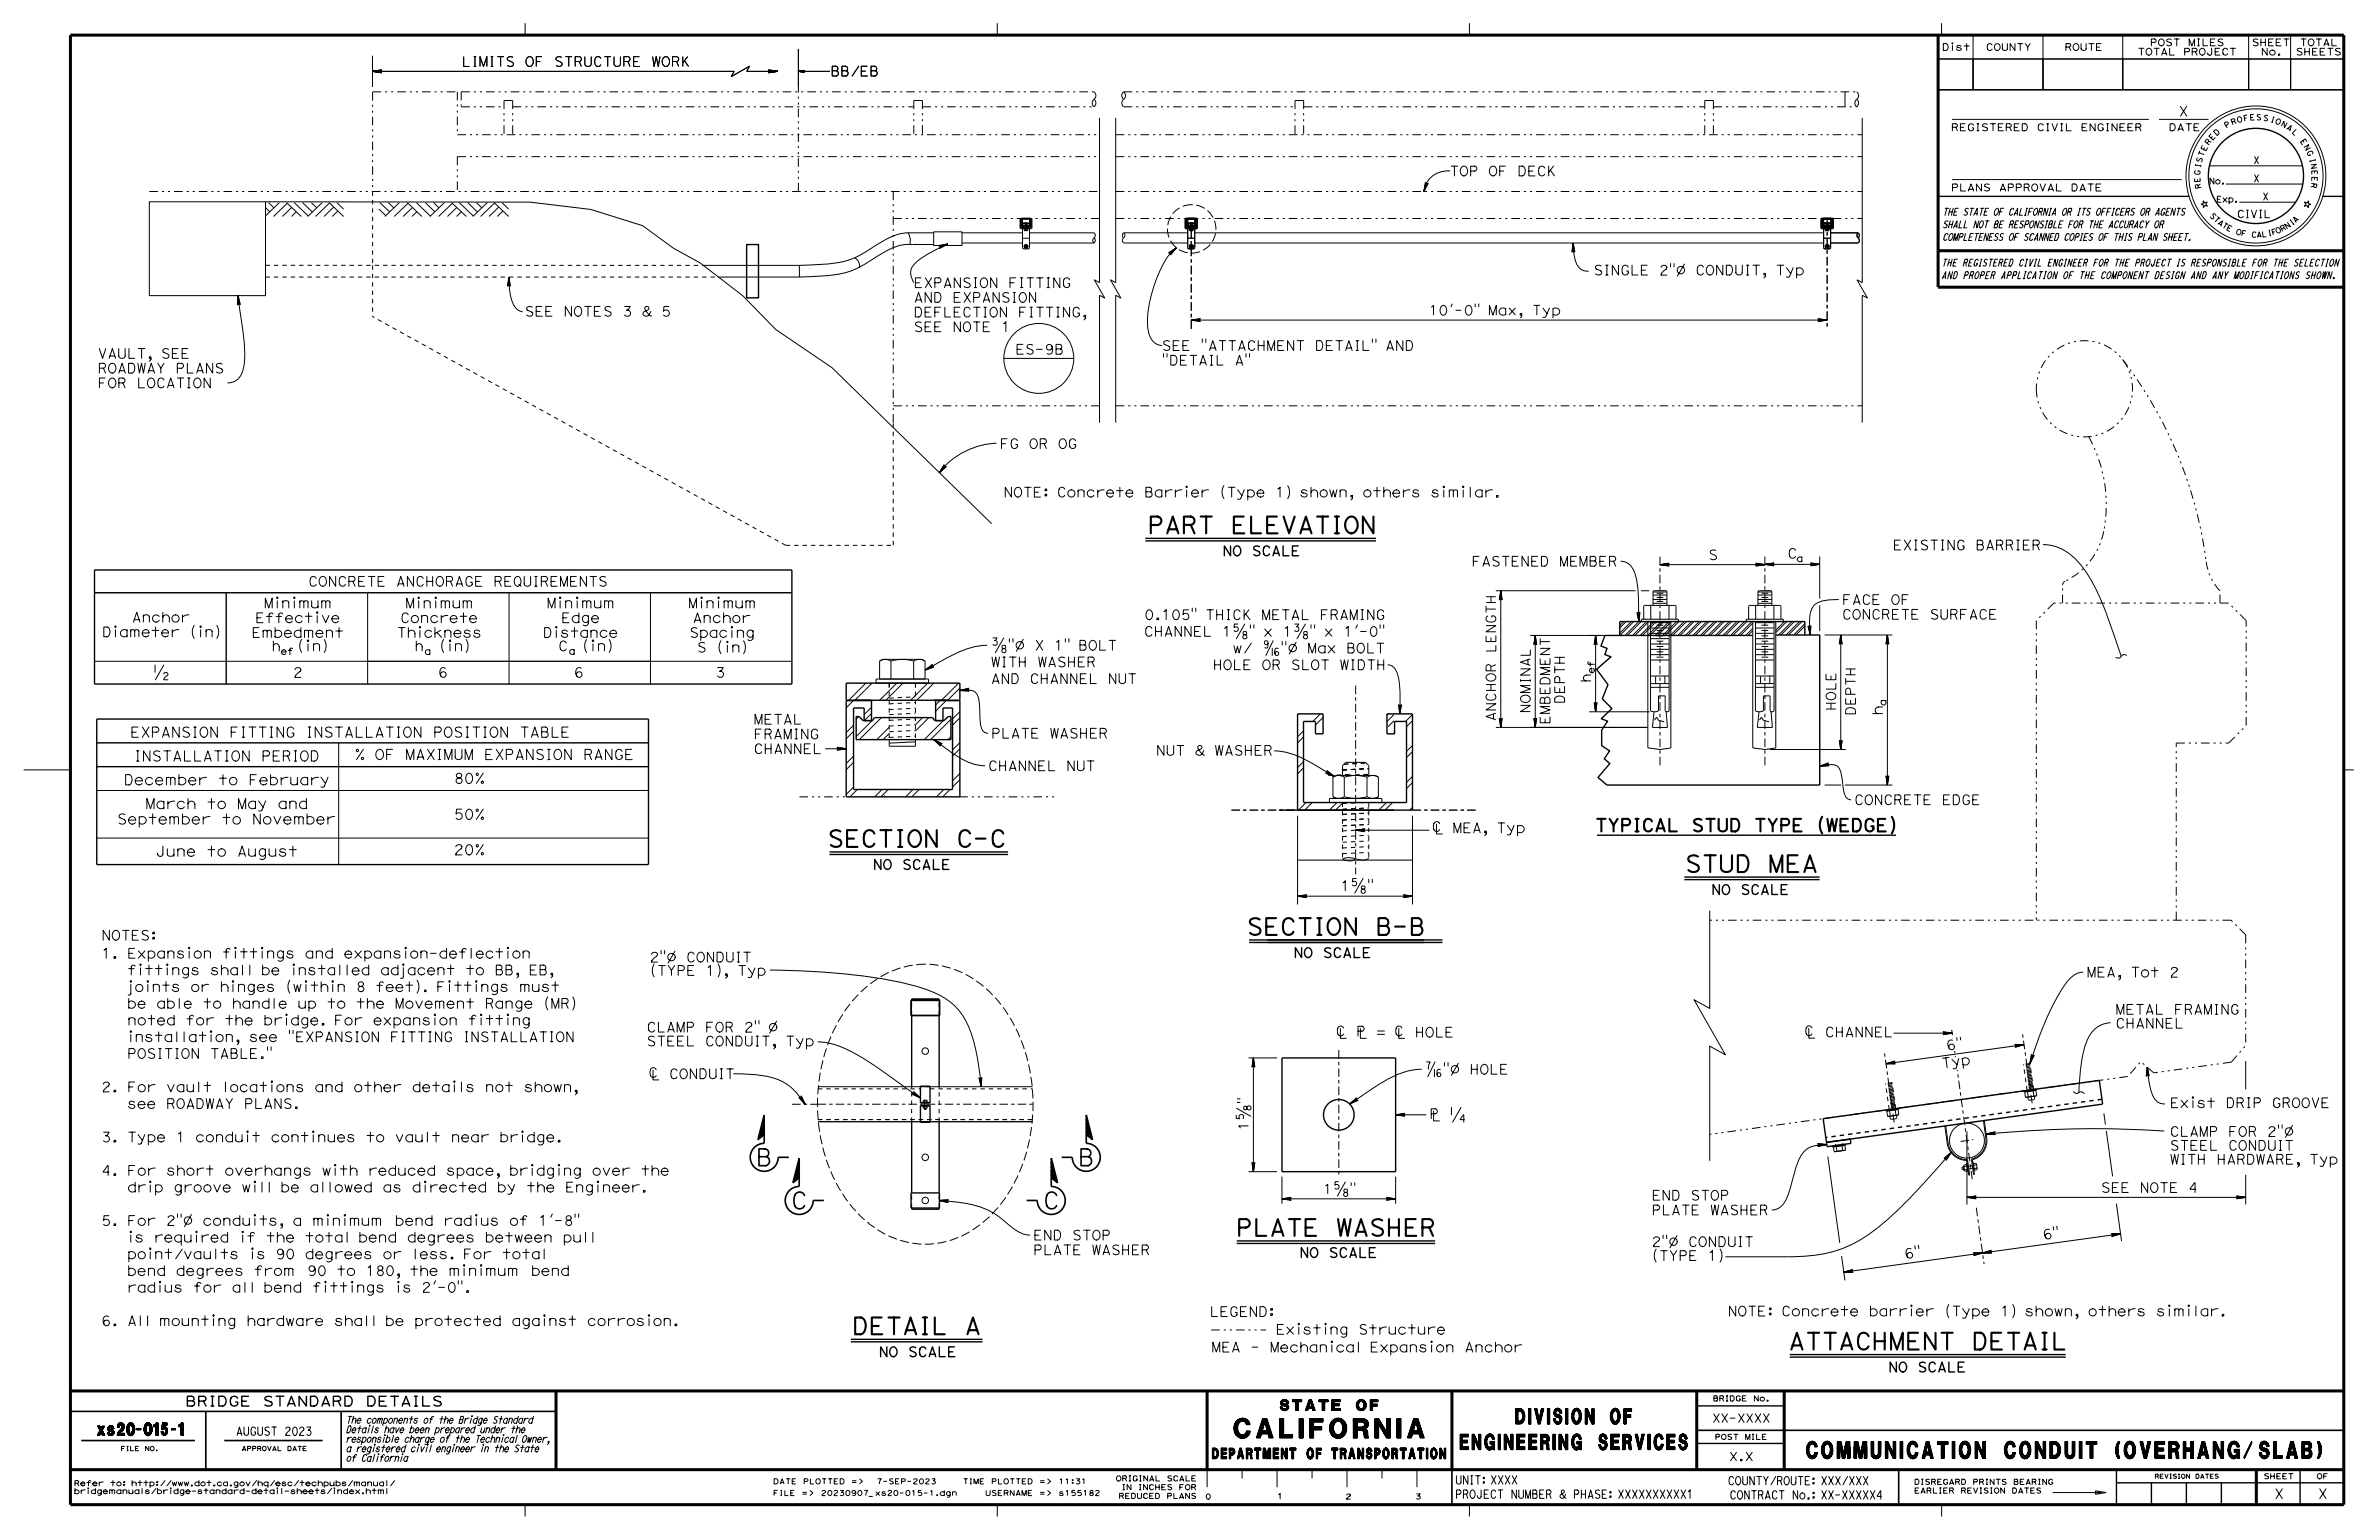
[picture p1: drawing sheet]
<svg xmlns="http://www.w3.org/2000/svg" width="432mm" height="279mm" viewBox="0 0 432 279" stroke-linecap="round" stroke-linejoin="round" font-family="sans-serif">
<defs><g id="words">
<text font-size="3.5" x="224" y="260.9">CALIFORNIA</text>
<g font-size="3">
<text x="208.3" y="96.8">PART ELEVATION</text>
<text x="150.2" y="153.7">SECTION C-C</text>
<text x="305.8" y="158.2">STUD MEA</text>
<text x="226.3" y="169.6">SECTION B-B</text>
<text x="137.2" y="211.5">B</text>
<text x="195.7" y="211.5">B</text>
<text x="143.6" y="219.3">C</text>
<text x="189.3" y="219.3">C</text>
<text x="224.4" y="224.2">PLATE WASHER</text>
<text x="154.7" y="242.1">DETAIL A</text>
<text x="324.6" y="244.8">ATTACHMENT DETAIL</text>
<text x="327.9" y="264.6">COMMUNICATION CONDUIT (OVERHANG/SLAB)</text>
</g>
<g font-size="2.8">
<text x="265" y="263">ENGINEERING SERVICES</text>
<text x="275.1" y="258.3">DIVISION OF</text>
</g>
<text font-size="2.3" x="289.5" y="150.8">TYPICAL STUD TYPE (WEDGE)</text>
<text font-size="2.2" x="17.7" y="260.4">xs20-015-1</text>
<g font-size="1.9">
<text x="23.6" y="133.8">EXPANSION FITTING INSTALLATION POSITION TABLE</text>
<text x="64.3" y="137.8">% OF MAXIMUM EXPANSION RANGE</text>
<text x="22.5" y="142.4">December to February</text>
<text x="24.3" y="138.1">INSTALLATION PERIOD</text>
<text x="82.4" y="142.1">80%</text>
<text x="21.3" y="149.5">September to November</text>
<text x="26.4" y="146.7">March to May and</text>
<text x="82.4" y="148.7">50%</text>
<text x="28.2" y="155.4">June to August</text>
<text x="82.4" y="155.1">20%</text>
<text x="232.3" y="255.9">STATE OF</text>
<text x="220" y="264.7">DEPARTMENT OF TRANSPORTATION</text>
</g>
<g font-size="1.8">
<text x="150.7" y="13.8">BB/EB</text>
<text x="395.4" y="21.1">X</text>
<text x="263.1" y="31.9">TOP OF DECK</text>
<text x="165.8" y="52.2">EXPANSION FITTING</text>
<text x="289.2" y="49.9">SINGLE 2&quot;Ø CONDUIT, Typ</text>
<text x="95.2" y="57.4">SEE NOTES 3 &amp; 5</text>
<text x="165.8" y="57.5">DEFLECTION FITTING,</text>
<text x="165.8" y="54.8">AND EXPANSION</text>
<text x="259.3" y="57.2">10'-0&quot; Max, Typ</text>
<text x="17.7" y="65">VAULT, SEE</text>
<text x="165.8" y="60.2">SEE NOTE 1</text>
<text x="184.3" y="64.3">ES-9B</text>
<text x="210.9" y="63.6">SEE &quot;ATTACHMENT DETAIL&quot; AND</text>
<text x="17.7" y="70.4">FOR LOCATION</text>
<text x="17.7" y="67.7">ROADWAY PLANS</text>
<text x="210.9" y="66.2">&quot;DETAIL A&quot;</text>
<text x="181.5" y="81.4">FG OR OG</text>
<text x="182.1" y="90.2">NOTE: Concrete Barrier (Type 1) shown, others similar.</text>
<text x="221.9" y="100.8">NO SCALE</text>
<text x="310.1" y="101.5">S</text>
<text x="324.4" y="101.3">C</text>
<text x="343.5" y="99.8">EXISTING BARRIER</text>
<text x="267.1" y="102.7">FASTENED MEMBER</text>
<text x="23.9" y="112.9">Anchor</text>
<text x="46.3" y="113">Effective</text>
<text x="47.9" y="110.3">Minimum</text>
<text x="72.6" y="113">Concrete</text>
<text x="73.6" y="110.3">Minimum</text>
<text x="99.2" y="110.3">Minimum</text>
<text x="101.8" y="113">Edge</text>
<text x="124.9" y="110.3">Minimum</text>
<text x="125.7" y="113">Anchor</text>
<text x="207.7" y="112.4">0.105&quot; THICK METAL FRAMING</text>
<text x="334.3" y="112.3">CONCRETE SURFACE</text>
<text x="334.3" y="109.7">FACE OF</text>
<text x="18.5" y="115.5">Diameter (in)</text>
<text x="45.7" y="115.6">Embedment</text>
<text x="49.3" y="118.1">h</text>
<text x="53.9" y="118.1">(in)</text>
<text x="72" y="115.6">Thickness</text>
<text x="75.3" y="118.1">h</text>
<text x="79.7" y="118.1">(in)</text>
<text x="98.5" y="115.6">Distance</text>
<text x="101.3" y="118.1">C</text>
<text x="125.1" y="115.6">Spacing</text>
<text x="126.5" y="118.3">S (in)</text>
<text x="179.8" y="118">?&quot;Ø X 1&quot; BOLT</text>
<text x="207.6" y="115.4">CHANNEL 1?&quot; x 1?&quot; x 1'-0&quot;</text>
<text x="223.7" y="118.5">w/ ?&quot;Ø Max BOLT</text>
<text x="53.2" y="122.9">2</text>
<text x="79.5" y="122.9">6</text>
<text x="104.2" y="122.9">6</text>
<text x="129.9" y="122.9">3</text>
<text x="179.8" y="124">AND CHANNEL NUT</text>
<text x="179.8" y="121">WITH WASHER</text>
<text x="220.1" y="121.5">HOLE OR SLOT WIDTH</text>
<text x="136.8" y="131.4">METAL</text>
<text x="277.8" y="129.4" transform="rotate(-90 277.8 129.4)">NOMINAL</text>
<text x="281.3" y="131.4" transform="rotate(-90 281.3 131.4)">EMBEDMENT</text>
<text x="284" y="127.7" transform="rotate(-90 284 127.7)">DEPTH</text>
<text x="341.7" y="129.8" transform="rotate(-90 341.7 129.8)">h</text>
<text x="136.8" y="136.7">CHANNEL</text>
<text x="136.8" y="134.1">FRAMING</text>
<text x="179.9" y="133.9">PLATE WASHER</text>
<text x="209.8" y="137">NUT &amp; WASHER</text>
<text x="179.3" y="139.8">CHANNEL NUT</text>
<text x="336.6" y="146">CONCRETE EDGE</text>
<text x="158.4" y="157.7">NO SCALE</text>
<text x="243.3" y="161.6">1?&quot;</text>
<text x="310.6" y="162.3">NO SCALE</text>
<text x="18.4" y="173.8">1. Expansion fittings and expansion-deflection</text>
<text x="18.4" y="170.6">NOTES:</text>
<text x="234.8" y="173.7">NO SCALE</text>
<text x="23.1" y="179.9">joints or hinges (within 8 feet). Fittings must</text>
<text x="23.1" y="176.9">fittings shall be installed adjacent to BB, EB,</text>
<text x="117.9" y="177">(TYPE 1), Typ</text>
<text x="117.9" y="174.5">2&quot;Ø CONDUIT</text>
<text x="378.7" y="177.3">MEA, Tot 2</text>
<text x="23.1" y="186">noted for the bridge. For expansion fitting</text>
<text x="23.1" y="182.9">be able to handle up to the Movement Range (MR)</text>
<text x="384" y="184">METAL FRAMING</text>
<text x="23.1" y="189">installation, see &quot;EXPANSION FITTING INSTALLATION</text>
<text x="117.4" y="189.8">STEEL CONDUIT, Typ</text>
<text x="117.4" y="187.2">CLAMP FOR 2&quot; Ø</text>
<text x="353.4" y="190.6" transform="rotate(-8 353.4 190.6)">6 &quot;</text>
<text x="384" y="186.5">CHANNEL</text>
<text x="23.1" y="192">POSITION TABLE.&quot;</text>
<text x="258.5" y="194.9">?&quot;Ø HOLE</text>
<text x="352.5" y="193.8" transform="rotate(-8 352.5 193.8)">T y p</text>
<text x="18.4" y="198.1">2. For vault locations and other details not shown,</text>
<text x="23.1" y="201.1">see ROADWAY PLANS.</text>
<text x="259.5" y="203.1">Â ¼</text>
<text x="393.8" y="201">Exist DRIP GROOVE</text>
<text x="18.4" y="207.2">3. Type 1 conduit continues to vault near bridge.</text>
<text x="226.6" y="205.1" transform="rotate(-90 226.6 205.1)">1?</text>
<text x="393.8" y="208.7">STEEL CONDUIT</text>
<text x="393.8" y="206.2">CLAMP FOR 2&quot;Ø</text>
<text x="18.4" y="213.2">4. For short overhangs with reduced space, bridging over the</text>
<text x="393.8" y="211.2">WITH HARDWARE, Typ</text>
<text x="23.1" y="216.3">drip groove will be allowed as directed by the Engineer.</text>
<text x="240.1" y="216.6">1?&quot;</text>
<text x="299.8" y="220.4">PLATE WASHER</text>
<text x="299.8" y="217.7">END STOP</text>
<text x="381.3" y="216.3">SEE NOTE 4</text>
<text x="18.4" y="222.3">5. For 2&quot;Ø conduits, a minimum bend radius of 1'-8&quot;</text>
<text x="23.1" y="225.4">is required if the total bend degrees between pull</text>
<text x="187.5" y="227.7">PLATE WASHER</text>
<text x="187.5" y="225">END STOP</text>
<text x="299.8" y="226.2">2&quot;Ø CONDUIT</text>
<text x="370.9" y="224.9" transform="rotate(-8 370.9 224.9)">6 &quot;</text>
<text x="23.1" y="231.4">bend degrees from 90 to 180, the minimum bend</text>
<text x="23.1" y="228.4">point/vaults is 90 degrees or less. For total</text>
<text x="235.9" y="228.1">NO SCALE</text>
<text x="299.8" y="228.7">(TYPE 1)</text>
<text x="345.8" y="228.4" transform="rotate(-8 345.8 228.4)">6 &quot;</text>
<text x="23.1" y="234.5">radius for all bend fittings is 2'-0&quot;.</text>
<text x="219.5" y="238.9">LEGEND:</text>
<text x="313.6" y="238.8">NOTE: Concrete barrier (Type 1) shown, others similar.</text>
<text x="18.4" y="240.5">6. All mounting hardware shall be protected against corrosion.</text>
<text x="219.9" y="245.3">MEA - Mechanical Expansion Anchor</text>
<text x="231.5" y="242.1">Existing Structure</text>
<text x="159.5" y="246.1">NO SCALE</text>
<text x="342.7" y="248.9">NO SCALE</text>
<text x="33.6" y="255.1">BRIDGE STANDARD DETAILS</text>
<text x="412.8" y="271.9">X</text>
<text x="420.7" y="271.9">X</text>
</g>
<g font-size="1.5">
<text x="42.8" y="260.4">AUGUST 2023</text>
<text x="310.7" y="258">XX-XXXX</text>
<text x="264.1" y="269.3">UNIT: XXXX</text>
<text x="313.6" y="269.4">COUNTY/ROUTE: XXX/XXX</text>
<text x="313.8" y="265">X.X</text>
<text x="264.1" y="271.8">PROJECT NUMBER &amp; PHASE: XXXXXXXXXX1</text>
<text x="313.9" y="272">CONTRACT No.: XX-XXXXX4</text>
</g>
<text font-size="1.4" x="406" y="39.5">CIVIL</text>
<g font-size="1.3">
<text x="354.1" y="23.7">REGISTERED CIVIL ENGINEER</text>
<text x="393.6" y="23.7">DATE</text>
<text x="409" y="29.7">X</text>
<text x="354.1" y="34.7">PLANS APPROVAL DATE</text>
<text x="409" y="33">X</text>
<text x="352.5" y="41.3">SHALL NOT BE RESPONSIBLE FOR THE ACCURACY OR</text>
<text x="352.5" y="39.1">THE STATE OF CALIFORNIA OR ITS OFFICERS OR AGENTS</text>
<text x="410.7" y="36.3">X</text>
<text x="352.5" y="43.6">COMPLETENESS OF SCANNED COPIES OF THIS PLAN SHEET.</text>
<text x="352.4" y="50.6">AND PROPER APPLICATION OF THE COMPONENT DESIGN AND ANY MODIFICATIONS SHOWN.</text>
<text x="352.4" y="48.3">THE REGISTERED CIVIL ENGINEER FOR THE PROJECT IS RESPONSIBLE FOR THE SELECTION</text>
<text x="62.8" y="263.4">a registered civil engineer in the State</text>
<text x="62.8" y="261.7">responsible charge of the Technical Owner,</text>
<text x="62.8" y="260">Details have been prepared under the</text>
<text x="62.8" y="258.2">The components of the Bridge Standard</text>
<text x="62.8" y="265.1">of California</text>
</g>
<g font-size="1.2">
<text x="352.5" y="9.2">Dist</text>
<text x="360.4" y="9.2">COUNTY</text>
<text x="374.7" y="9.2">ROUTE</text>
<text x="388" y="10">TOTAL PROJECT</text>
<text x="390.2" y="8.3">POST MILES</text>
<text x="408.7" y="8.3">SHEET</text>
<text x="410.4" y="10">No.</text>
<text x="416.7" y="10">SHEETS</text>
<text x="417.4" y="8.3">TOTAL</text>
<text x="326.1" y="101.9">a</text>
<text x="50.9" y="118.8">ef</text>
<text x="77" y="118.8">a</text>
<text x="103.2" y="118.7">a</text>
<text x="289.4" y="122.2" transform="rotate(-90 289.4 122.2)">ef</text>
<text x="342.3" y="128.1" transform="rotate(-90 342.3 128.1)">a</text>
</g>
<g font-size="1.1">
<text x="400.9" y="33.4">No.</text>
<text x="402.3" y="36.7">Exp.</text>
</g>
<g font-size="1">
<text x="404.1" y="23.3" transform="rotate(-31 404.1 23.3)">P</text>
<text x="405.1" y="22.7" transform="rotate(-20 405.1 22.7)">R</text>
<text x="406.1" y="22.3" transform="rotate(-15 406.1 22.3)">O</text>
<text x="407.3" y="22" transform="rotate(-10 407.3 22)">F</text>
<text x="408.4" y="21.8" transform="rotate(-4 408.4 21.8)">E</text>
<text x="409.5" y="21.8" transform="rotate(1 409.5 21.8)">S</text>
<text x="410.7" y="21.8" transform="rotate(12 410.7 21.8)">S</text>
<text x="412" y="22.1" transform="rotate(17 412 22.1)">I</text>
<text x="412.9" y="22.3" transform="rotate(22 412.9 22.3)">O</text>
<text x="413.9" y="22.8" transform="rotate(28 413.9 22.8)">N</text>
<text x="414.9" y="23.3" transform="rotate(33 414.9 23.3)">A</text>
<text x="399.6" y="29.6" transform="rotate(-74 399.6 29.6)">S</text>
<text x="399.9" y="28.5" transform="rotate(-69 399.9 28.5)">T</text>
<text x="400.3" y="27.5" transform="rotate(-63 400.3 27.5)">E</text>
<text x="400.9" y="26.4" transform="rotate(-53 400.9 26.4)">R</text>
<text x="401.5" y="25.5" transform="rotate(-47 401.5 25.5)">E</text>
<text x="402.3" y="24.7" transform="rotate(-42 402.3 24.7)">D</text>
<text x="415.9" y="24" transform="rotate(44 415.9 24)">L</text>
<text x="417.4" y="25.6" transform="rotate(55 417.4 25.6)">E</text>
<text x="418.1" y="26.6" transform="rotate(60 418.1 26.6)">N</text>
<text x="418.6" y="27.6" transform="rotate(65 418.6 27.6)">G</text>
<text x="419.2" y="28.9" transform="rotate(76 419.2 28.9)">I</text>
<text x="419.4" y="29.8" transform="rotate(81 419.4 29.8)">N</text>
<text x="399.3" y="31.8" transform="rotate(-85 399.3 31.8)">G</text>
<text x="399.4" y="33.1" transform="rotate(-96 399.4 33.1)">E</text>
<text x="399.4" y="30.5" transform="rotate(-79 399.4 30.5)">I</text>
<text x="399.6" y="34.2" transform="rotate(-101 399.6 34.2)">R</text>
<text x="419.5" y="33.1" transform="rotate(98 419.5 33.1)">R</text>
<text x="419.6" y="30.9" transform="rotate(87 419.6 30.9)">E</text>
<text x="419.6" y="32" transform="rotate(92 419.6 32)">E</text>
<text x="401" y="39.2" transform="rotate(46 401 39.2)">S</text>
<text x="401.7" y="39.9" transform="rotate(41 401.7 39.9)">T</text>
<text x="402.4" y="40.6" transform="rotate(37 402.4 40.6)">A</text>
<text x="403.2" y="41.1" transform="rotate(32 403.2 41.1)">T</text>
<text x="404" y="41.7" transform="rotate(27 404 41.7)">E</text>
<text x="415" y="41.6" transform="rotate(-34 415 41.6)">N</text>
<text x="416" y="40.9" transform="rotate(-38 416 40.9)">I</text>
<text x="416.6" y="40.5" transform="rotate(-43 416.6 40.5)">A</text>
<text x="405.7" y="42.4" transform="rotate(18 405.7 42.4)">O</text>
<text x="406.7" y="42.7" transform="rotate(13 406.7 42.7)">F</text>
<text x="408.6" y="43" transform="rotate(4 408.6 43)">C</text>
<text x="409.6" y="43.1" transform="rotate(-1 409.6 43.1)">A</text>
<text x="410.5" y="43" transform="rotate(-6 410.5 43)">L</text>
<text x="411.7" y="42.9" transform="rotate(-10 411.7 42.9)">I</text>
<text x="412.4" y="42.7" transform="rotate(-15 412.4 42.7)">F</text>
<text x="413.3" y="42.4" transform="rotate(-24 413.3 42.4)">O</text>
<text x="414.2" y="42.1" transform="rotate(-29 414.2 42.1)">R</text>
<text x="310.9" y="254.2">BRIDGE No.</text>
<text x="311.2" y="261.2">POST MILE</text>
<text x="13.4" y="269.6">Refer to: http://www.dot.ca.gov/hq/esc/techpubs/manual/</text>
<text x="140.3" y="269.2">DATE PLOTTED =&gt;</text>
<text x="174.7" y="269.2">TIME PLOTTED =&gt;</text>
<text x="192.1" y="269.2">11:31</text>
<text x="202.5" y="268.7">ORIGINAL SCALE</text>
<text x="347.4" y="269.3">DISREGARD PRINTS BEARING</text>
<text x="410.8" y="268.3">SHEET</text>
<text x="420.5" y="268.3">OF</text>
<text x="13.4" y="271">bridgemanuals/bridge-standard-detail-sheets/index.html</text>
<text x="140.3" y="271.3">FILE =&gt;</text>
<text x="149" y="271.3">20230907_xs20-015-1.dgn</text>
<text x="178.8" y="271.3">USERNAME =&gt;</text>
<text x="192.1" y="271.3">s155182</text>
<text x="203" y="271.9">REDUCED PLANS</text>
<text x="203.6" y="270.3">IN INCHES FOR</text>
<text x="218.8" y="272">0</text>
<text x="231.8" y="271.9">1</text>
<text x="244.2" y="272">2</text>
<text x="256.9" y="272">3</text>
<text x="347.4" y="270.9">EARLIER REVISION DATES</text>
</g>
<g font-size=".8">
<text x="21.9" y="263.2">FILE NO.</text>
<text x="43.8" y="263.2">APPROVAL DATE</text>
<text x="391.1" y="268.2">REVISION DATES</text>
</g>
</g></defs>
<g fill="none" stroke="#000" stroke-width=".18" stroke-dasharray="1.6 .7 .4 .7 .4 .7" stroke-linecap="butt">
<path d="M67.6 16.7h15.4M67.6 16.7v18M83 16.7v7.7M83.7 16.7v2.7M83.7 19.4h7.8M83.7 16.7h114.9M91.5 18.2h1.6M91.5 18.2v6.2M93.1 18.2v6.2M93.1 19.4h72.8M165.9 18.2h1.5M165.9 18.2v6.2"/>
<path d="M167.4 18.2v6.2M167.4 19.4h31.2M203.9 19.4h31.1M203.9 16.7h133.1M235 18.2h1.6M235 18.2v6.2M236.6 18.2v6.2M236.6 19.4h72.8M309.4 18.2h1.6M309.4 18.2v6.2M311 18.2v6.2M311 19.4h26"/>
<path d="M27.1 34.7h172.5M83 28.4v6.3M83 28.4h116.6M83 24.4h116.6M144.9 34.7v-19M162.1 34.7v42.1M162.1 39.6h37.5M202.5 39.6h135.5M202.5 28.4h135.5M202.5 24.4h135.5M202.5 34.7h135.5M162.1 73.6h37.5"/>
<path d="M202.5 73.6h135.5M369.6 70.5a8.7 8.7 0 0 0 12.8 7.7 8.7 8.7 0 0 0 .8-14.9 8.7 8.7 0 0 0-13.6 6.4v.8M379.1 79.2a25.4 25.4 0 0 1 2.7 17.2M385.3 65.2a76.2 76.2 0 0 1 15.1 36.7M381.8 96.4a12.7 12.7 0 0 1-7 9M369.6 112.6v54.4M372.8 109.4l-3.2 3.2M374.4 109.4v-3.2M374.8 105.4l-.4 .5v.3M402.9 109.4v-2.2M402.9 107.2a9.5 9.5 0 0 1-2.5-5.3M404.5 109.4h-31.7"/>
<path d="M407.7 112.6l-3.2-3.2M395 134.8h9.5M404.5 134.8l3.2-3.2M407.7 131.6v-19M145.1 144.6h8.6M174.1 144.6h17.2M395 167v-32.2M405 167h-94.7M407.6 169.6v20.1M407.6 169.6l-2.6-2.6M386.2 195.3l-75.9 10.5M390.9 194.6l-2.3-2-2.4 2.7"/>
<path d="M405 192.7l-14.1 1.9M405 192.7l2.6-3M219.8 241.3h10"/>
</g>
<g fill="none" stroke="#000" stroke-width=".18" stroke-dasharray=".8 .7" stroke-linecap="butt">
<path d="M67.6 34.7v13.4M48.2 48.1h79.5M48.2 50.3h82.2M67.6 48.1v9.3M186 41.5v-.3M186 40.9v-.3M186.4 40.8l-.4 .1M186.4 40.8h-.4M186.4 40.7h-.4M186.4 40.6h-.4M186.4 41.5v-.3M186.4 41.2h-.4"/>
<path d="M186.4 41.3h-.4M186.4 41.4h-.4M186.4 40.9v-.3M216 41.5v-.3M216 40.9v-.3M216.4 40.8l-.4 .1M216.4 40.8h-.4M216.4 40.7h-.4M216.4 40.6h-.4M216.4 41.5v-.3M216.4 41.2h-.4M216.4 41.3h-.4"/>
<path d="M216.4 41.4h-.4M216.4 40.9v-.3M331.5 41.5v-.3M331.5 40.9v-.3M331.8 40.8l-.3 .1M331.8 40.8h-.3M331.8 40.7h-.3M331.8 40.6h-.3M331.8 41.5v-.3M331.8 41.2h-.3M331.8 41.3h-.3M331.8 41.4h-.3"/>
<path d="M331.8 40.9v-.3M162.1 76.8v22.1M142.6 98.9l-75-41.5M142.6 98.9h19.5M161.4 126.7l4.8-.3M161.4 127.7l4.8-.2M161.4 128.7l4.8-.2M161.4 129.7l4.8-.3M161.4 130.7l4.8-.2M161.4 131.7l4.8-.2M161.4 123.9v1.2M161.4 123.9v10.3"/>
<path d="M161.4 132.8l4.8-.3M161.4 133.8l4.8-.2M166.2 123.9v10.3M166.2 123.9v1.2M243.7 139.7l4.7-.2M243.9 138.6l4.1-.2M241.1 140.7l4-.2M243.7 145.6v10.3M243.7 147.8l4.7-.3M243.7 148.8l4.7-.3M243.7 149.8l4.7-.2M243.7 150.7l4.7-.2"/>
<path d="M243.7 151.8l4.7-.3M243.7 152.8l4.7-.2M243.7 153.8l4.7-.2M243.7 154.9l4.7-.3M243.7 146.8l4.7-.2M243.7 145.8l3.8-.2M244.4 140.7l4-.2M248.4 145.6v10.1M148.4 197.5h18.7M165.5 184.2v-2.7M168.8 197.2h-1.7M168.8 197.5h18.6"/>
<path d="M170.5 184.2v-2.7M343.4 196.4l-1.2 .2M343.4 196.6l-1.1 .2M343.5 196.8l-1.2 .2M343.5 197.1l-1.2 .2M343.5 197.3l-1.1 .2M343.6 197.6l-1.2 .2M343.6 197.8l-1.2 .3M343.6 198.1l-1.1 .2M343.7 198.3l-1.2 .2M343.7 198.6l-1.1 .2M343.8 198.8l-1.2 .3"/>
<path d="M343.8 199.1l-1.2 .2M343.8 199.3l-1.1 .3M343.9 199.6l-1.2 .2M343.9 199.9l-1.2 .2M367.9 197.8l-.6-4.7M368.4 193l-1.1 .1M368.5 193.1l-1.2 .2M368.5 193.3l-1.2 .3M368.5 193.6l-1.1 .2M368.6 193.9l-1.2 .2M368.6 194.1l-1.2 .2M368.6 194.4l-1.1 .2"/>
<path d="M368.7 194.6l-1.2 .2M368.7 194.9l-1.2 .2M368.7 195.1l-1.1 .2M368.8 195.4l-1.2 .2M368.8 195.6l-1.2 .2M368.9 195.9l-1.2 .2M368.9 196.1l-1.2 .3M368.9 196.4l-1.1 .2M369 196.6l-1.2 .2M369 196.9l-1.2 .2M369 197.1l-1.1 .3M369.1 197.4l-1.2 .2"/>
<path d="M369.1 197.7l-.7-4.7M148.4 203.1h39M165.5 203.5v-6.3M165.5 219.2v-2.8M168.8 203.5h-1.7M170.5 203.5v-6.3M170.5 219.2v-2.8M333.2 207.8l-.1-.3M334.4 207.7v-.3M342.9 201.3l-.7-4.7M343.9 200.1l-1.1 .2M344 200.3l-1.2 .3"/>
<path d="M344 200.6l-1.2 .2M344 200.8l-1.1 .3M344.1 201.1l-.7-4.7"/>
</g>
<g fill="none" stroke="#000" stroke-width=".18">
<path d="M67.6 12.9h65.7l-.6 1 3.4-1.9-.6 .9h5.6M67.6 12.9l1.7 .3-.1-.1M67.6 12.9l1.6 .2M67.6 12.9l1.6 .1M67.6 10.1v5.7M67.6 12.9l1.6 .3M69.2 12.9h-1.6M69.2 12.8v.3M69.2 12.8l.1-.1-1.7 .2M69.2 12.8l-1.6 .1M69.2 12.7l-1.6 .2M84.2 10.3v1.8h1"/>
<path d="M86 10.3h.4M86 12.1h.4M86.2 10.3v1.8M87.1 12.1v-1.8l.7 1.8 .6-1.8v1.8M89.1 10.3h.4M89.1 12.1h.4M89.3 10.3v1.8M90.3 10.3h1.2M90.9 10.3v1.8M93.1 10.4a.58 .58 0 0 0-.6-.1 .58 .58 0 0 0-.4 .5l.5 .3a.47 .47 0 0 1 .6 .3 .47 .47 0 0 1-.3 .6h-.4l-.4-.2M95.3 4.2v2.2M95.7 10.4a.73 .73 0 0 1 1 .1 .73 .73 0 0 1 .1 .9 .68 .68 0 0 1-.9 .6 .68 .68 0 0 1-.4-.9z"/>
<path d="M97.3 11.2h.8M98.4 10.3h-1.1v1.8M101.9 10.4a.58 .58 0 0 0-.6-.1 .58 .58 0 0 0-.4 .5l.6 .3a.47 .47 0 0 1 .5 .3 .47 .47 0 0 1-.2 .6h-.5l-.4-.2M102.6 10.3h1.2M103.2 10.3v1.8M104.4 11.2h.7l.4 .9M105.1 11.2a.44 .44 0 0 0 .4-.5 .44 .44 0 0 0-.4-.4h-.7v1.8M106.2 10.3v1.3a.61 .61 0 0 0 .5 .5 .61 .61 0 0 0 .6-.5v-1.3M109.1 10.6a.6 .6 0 0 0-.8-.3 .6 .6 0 0 0-.4 .8 .67 .67 0 0 0 .2 .8 .67 .67 0 0 0 .8 0l.2-.2M109.7 10.3h1.2M110.3 10.3v1.8M111.4 10.3v1.3a.61 .61 0 0 0 .6 .5 .61 .61 0 0 0 .6-.5v-1.3"/>
<path d="M113.2 11.2h.8l.4 .9M114 10.3h-.8v1.8M114 10.3a.44 .44 0 0 1 .4 .4 .44 .44 0 0 1-.4 .5M115 11.2h.7M116 10.3h-1v1.8h1.1M118.5 10.3l.2 1.8 .4-1.8 .4 1.8 .3-1.8M120.5 10.4a.73 .73 0 0 1 .9 .1 .73 .73 0 0 1 .1 .9 .68 .68 0 0 1-.8 .6 .68 .68 0 0 1-.5-.9zM122.1 11.2h.7l.4 .9M122.8 11.2a.44 .44 0 0 0 .4-.5 .44 .44 0 0 0-.4-.4h-.7v1.8M123.9 10.3v1.8M124.2 11l.8 1.1M124.8 10.3l-.9 1.1"/>
<path d="M139.5 12.7l1.6 .2M139.6 12.8l1.5 .1M139.6 12.8l-.1-.1 1.6 .2M139.6 12.8v.3M139.6 12.9h1.5M141.1 12.9l-1.5 .1M141.1 12.9l-1.6 .3 .1-.1M141.1 12.9l-1.6 .3M141.1 12.9l-1.5 .2M144.9 12.9l1 .1M144.9 12.9l1.1 .1M144.9 12.9h5.7"/>
<path d="M144.9 8.9v6.8M144.9 12.9l1.1 .2v-.1M144.9 12.9l1.1 .2M145.9 12.9h-1M146 12.9v-.1l-1.1 .1M146 12.9v.1M146 12.9h-1.1M146 12.8l-1.1 .1M181 4.2v2.2M198.6 18a.85 .85 0 0 1 0 1.4 .85 .85 0 0 1 0-1.4zM198.6 16.7a.85 .85 0 0 1 0 1.3M203.9 16.7a.85 .85 0 0 1 0 1.3 .85 .85 0 0 1 0-1.3z"/>
<path d="M203.9 18a.85 .85 0 0 0 0 1.4M266.7 4.2v2.2M334.9 16.7v2.7M337 18a.85 .85 0 0 1 0 1.4 .85 .85 0 0 1 0-1.4zM337 16.7a.85 .85 0 0 1 0 1.3M351.8 10.7h6.3v5.6h-6.3zM351.8 10.7h73.6M352.4 4.2v2.2M358.1 10.7h12.7v5.6h-12.7zM358.1 6.4v9.9M370.8 6.4v9.9M370.8 10.7h14.5v5.6h-14.5z"/>
<path d="M385.3 10.7h22.8v5.6h-22.8zM385.3 6.4v9.9M408.1 6.4v9.9M408.1 10.7h7.7v5.6h-7.7zM415.8 6.4v9.9M415.8 10.7h9.6v5.6h-9.6zM27.1 36.6h21.1v17h-21.1zM48.2 36.6l48 .1 11 1.3 9.4 2.9 5.7 4.2 4.8 2.6 7.7 6 6 6.1 10.2 6.9 29 28.3M48.2 37.7l.8 .7M48.8 36.8l.9 .9M50.7 36.8l-2.5 2.4M52 36.8l2.7 2.5"/>
<path d="M52.1 36.9l-2.5 2.4M52.9 37.6l-1.6 1.7M53.4 36.8l2.6 2.4M53.8 38.4l-.9 .9M54.9 36.8l1.8 1.7M56.5 36.8l1 .9M58.5 36.8l-2.6 2.5M59.7 36.8l2.7 2.5M59.8 36.8l-2.5 2.5M60.6 37.6l-1.8 1.7M61.1 36.8l1.3 1.1M61.3 38.3l-1 1"/>
<path d="M68.8 37.9l1.2 1.2M69 36.8l1.7 1.6M70.5 36.8l1 .9M72.5 36.8l-2.6 2.5M73.9 36.8l2.7 2.5M74.1 36.9l-2.5 2.4M74.9 37.6l-1.7 1.7M75.6 36.8l2.5 2.4M75.7 38.4l-.9 .9M77.2 36.8l1.7 1.6M78.7 36.8l1 .9M80.7 36.8l-2.7 2.5"/>
<path d="M82 36.8l2.6 2.5M82.1 36.9l-2.5 2.4M82.9 37.6l-1.7 1.7M83.4 36.8l2.5 2.4M83.7 38.4l-.8 .9M84.9 36.8l1.8 1.7M86.5 36.8l1 .9M88.4 36.8l-2.6 2.5M89.7 36.8l2.6 2.5M89.8 36.8l-2.6 2.5M90.5 37.6l-1.7 1.7M91.1 36.8l1.2 1.1"/>
<path d="M91.3 38.3l-1 1M199.6 21.4v29.9l-1-.5 1.9 3.3-.9-.5v23.1M202.5 21.4v29.9l-.9-.5 1.9 3.3-1-.5v23.1M258.8 33.1l-.4 1.6M258.8 33.2l.1 .1M258.8 33.2l-.1-.1-.3 1.6M258.8 33.2l-.4 1.5M258.9 33.3l-.5 1.4M258.9 33.3l.3-.1-.8 1.5M259 33.3l-.6 1.4M259.1 33.3l-.7 1.4M259.2 33.3l-.8 1.4"/>
<path d="M263.2 31a4.3 4.3 0 0 0-4.8 3.7M338 21.4v29.9l-.9-.5 1.9 3.3-1-.5v23.1M354.3 32.6h41.7M354.3 21.7h35.7M391.9 21.7h9M399.9 36.4l.3 .4 .4-.1-.2 .3 .2 .4-.4-.1-.3 .4v-.5l-.4-.1 .4-.2zM401 30.1h16.9M404 33.4h14M406.5 36.7h10.2M418.3 36.7l.4 .1 .3-.3v.4l.4 .2-.4 .1v.5l-.3-.4-.4 .1 .2-.4zM43.2 53.6a96.6 96.6 0 0 1 1.2 11.3 5.4 5.4 0 0 1-1.3 4l-.8 .4-1 .2M43.2 53.6l.4 1.6"/>
<path d="M43.2 53.6l.1 1.6M43.2 53.6l.4 1.7-.3-.2M43.2 53.6v1.6M43.2 53.6l.1 1.5M43.2 53.6l-.1 1.7 .2-.2M43.2 53.6l.3 1.6M43.2 53.6l-.1 1.7M43.2 53.6l.2 1.6M92.4 50.3a9.2 9.2 0 0 0 1.2 5.5l.4 .4 .9 .4M127.7 48.1h17.4M130.4 50.3h14.7M145.1 48.1v2.2"/>
<path d="M155.1 46.8a1.33 1.33 0 0 1 .8 1.7M164.8 42.2a2.65 2.65 0 0 1 .3 2.2M169.5 42.1h5.1v2.4h-5.1zM169.5 44.4h-4.5a9.8 9.8 0 0 0-5.5 1.9 18.3 18.3 0 0 1-7.4 3.5l-3 .3-4 .2M169.5 42.2h-4.4a10.3 10.3 0 0 0-5.7 2 17.8 17.8 0 0 1-7.3 3.5l-3 .3-4 .1M170.5 44.7l.1 .1M172 44.3l-1.4 .5M172 44.3l-1.4 .8v-.3M172 44.3l-1.5 .4M172 44.3l-1.4 .4M172 44.3l-1.4 .7M172 44.3l-1.4 .6"/>
<path d="M172 44.3l-1.6 .3M172 44.3a19.2 19.2 0 0 0-6.2 3.8 2.7 2.7 0 0 0 0 3.2M172 44.3l-1.6 .3 .1 .1M174.6 44.1h11M174.6 42.2h11M185.6 43.2h1.3M185.6 40.4h1.2v.6l-.1-.1v.2l.2 .1v3.7l-.3 .3h-.8l-.2-.3v-3.7l.2-.2h-.2zM185.9 41.5h.7zM185.9 41.8h.6M185.9 41.5v.3M185.9 41.8h.2M185.9 44.6l.3-.2 .3 .2v.3l-.3 .1-.3-.1z"/>
<path d="M186 41l.4-.1v.3M186 40.9v.3M186.1 41.5v.3M186.1 41.8h.3M186.1 40.4l-.1 .2M186.4 40.4h.1M186.4 41.8h.1M186.4 41.5v.3M186.4 41l-.4 .1M186.4 40.4v.2M186.4 40.5h-.4M186.4 41.1h-.4"/>
<path d="M186.5 41.5v.3M186.8 41.2h.1M186.9 44.1h11.7M186.9 42.2h11.7a.58 .58 0 0 1 0 1M186.9 40.6h-1.3v.3h1.3M198.6 43.2a.58 .58 0 0 0 0 .9M198.6 43.2a.58 .58 0 0 1 0 .9M203.9 42.2a.58 .58 0 0 1 0 1 .58 .58 0 0 1 0-1zM203.9 43.2a.58 .58 0 0 0 0 .9h11.7M204 42.2h11.6M212.4 46v.1M213.5 45a8.1 8.1 0 0 0-2.6 3.4 21.8 21.8 0 0 0-2.5 11.5 2.87 2.87 0 0 0 2.5 2.8"/>
<path d="M213.5 45l-1.1 1M213.5 45l-1.1 1.3v-.2M213.5 45l-1.3 .9M213.5 45l-1.2 .9M213.5 45l-1.1 1.2M213.5 45l-1.4 .9 .3 .1M213.5 45l-1.1 1.1M215.6 40.6h1.3v.3h-1.3zM215.6 43.2h1.2M215.6 40.4h1.2v.6l-.1-.1v.2l.2 .1-.1 3.7-.2 .3h-.8l-.2-.3v-3.7l.2-.2h-.2zM215.9 41.5h.7zM215.9 41.8h.6"/>
<path d="M215.9 41.5v.3M215.9 44.6l.3-.2 .3 .2v.3l-.3 .1-.3-.1zM216 41l.4-.1v.3M216 40.9v.3M216.1 41.5v.3h-.2M216.1 41.8h.3M216.1 40.4l-.1 .2M216.2 58.1h115.4M216.2 58.1l1.7 .3-.1-.2M216.2 58.1l1.6 .2M216.2 58.1h1.6M216.2 58.1l1.7-.3-.2 .3 .1 .1"/>
<path d="M216.2 58.1l1.6 .1M216.4 40.4v.2M216.4 41.8h.1M216.4 41.5v.3M216.4 41l-.4 .1M216.4 40.5h-.4M216.4 41.1h-.4M216.5 41.5v.3M216.9 44.1h114.1M216.9 42.2h114.1M217.8 58l-1.6 .1M217.8 57.9l-1.6 .2"/>
<path d="M285.5 44.1l.1 1.5M285.5 44.1l.3 1.6h-.1M285.5 44.1l-.1 1.6M285.5 44.1v1.5M285.5 44.1l.3 1.6M285.5 44.1a8 8 0 0 0 1 4.4 2.19 2.19 0 0 0 1.9 .7M285.5 44.1l.2 1.6M285.5 44.1l-.2 1.7 .3-.2M285.6 45.6l.1 .1M330 57.9l1.6 .2M330 57.9v.3M330 57.9v-.1l1.6 .3"/>
<path d="M330.1 58l1.5 .1M331 40.6h1.3v.3h-1.3zM331 41.2h.1M331 43.2h1.3M331 40.4h1.2v.6v-.1l-.1 .2 .2 .1v3.7l-.3 .3h-.7l-.3-.3v-3.7l.2-.2h-.2zM331.3 41.5h.7zM331.3 41.8h.6M331.3 41.5v.3M331.3 41.8h.2M331.4 44.6l.2-.2 .3 .2v.3l-.3 .1-.2-.1zM331.5 40.4v.2M331.5 40.9v.3"/>
<path d="M331.5 41l.3-.1v.3M331.5 41.5v.3M331.5 41.8h.3M331.5 40.4h.1M331.6 58.1h-1.5M331.6 58.1l-1.6 .2M331.6 58.1l-1.6 .1M331.6 58.1l-1.6 .3v-.2M331.8 40.4v.2M331.8 41.8h.1M331.8 41.5v.3M331.8 41l-.3 .1"/>
<path d="M331.8 40.5h-.3M331.8 41.1h-.3M331.9 41.5v.3M332.3 42.2h4.9M337.3 42.2a.58 .58 0 0 0 0 1M337.3 42.2a.58 .58 0 0 1 0 1M337.3 43.2a.58 .58 0 0 1 0 .9h-5M182.2 65h12.7M171.4 84.4l-.9 1.4M171.4 84.5l-.9 1.3M171.5 84.6h.1M171.5 84.6l-1 1.2"/>
<path d="M171.5 84.6l-.1-.3-.9 1.5M171.6 84.6h.2l-1.3 1.2M171.6 84.6l-1.1 1.2M171.7 84.6l-1.2 1.2M180.9 80.4a13.7 13.7 0 0 0-10.4 5.4M370.8 98.8a8.9 8.9 0 0 1 7.1 3.9 41.6 41.6 0 0 1 5.6 11.9l1.5 4.5M17.2 120h126.5M66.7 107.5v16.6M92.4 107.5v16.6M118.1 107.5v16.6M159.7 119.9v3.3M159.7 119.9l.5-.3h7.1l.6 .3"/>
<path d="M159.7 119.9a1.83 1.83 0 0 1 2 0M161.7 119.9l1.8-.3 1.2 .1 1.1 .2M161.7 119.9v3.3M165.8 119.9a1.83 1.83 0 0 1 2.1 0M165.8 119.9v3.3M167.9 119.9v3.3M179.2 117.1a17.5 17.5 0 0 0-8.4 2.8l-2.9 1.7M269.7 113.5h1.8l-1.8 1.1h1.8M269.7 109.9v1.2M269.7 110.5h1.8M269.7 109.3h1.8M269.7 108.3h1.8"/>
<path d="M270.1 111.7a.6 .6 0 0 0-.3 .8 .6 .6 0 0 0 .7 .4 .66 .66 0 0 0 .8-.2 .66 .66 0 0 0 0-.8l-.5-.2v.3M270.6 108.3v1M270.6 115.7v.7M271.5 115.3v1.1h-1.8v-1M271.5 117.1v1h-1.8M271.5 107.2h25.3M272.3 108.8h.2M272.4 107.2l-.2 1.6M272.4 107.2v24.8M272.4 107.2l.3 1.7-.2-.1M272.4 107.2l-.1 1.6M272.4 107.2l-.1 1.5"/>
<path d="M272.4 107.2l.2 1.6M272.4 107.2l.1 1.5M272.4 107.2l-.3 1.7 .2-.1M272.4 107.2l.1 1.6M277.8 115.3h13.5M278.5 116.9h.3M278.7 115.3v1.5M278.7 115.3l.1 1.6M278.7 115.3l-.3 1.7 .1-.1M278.7 115.3l-.3 1.6M278.7 115.3v16.7M278.7 115.3l.2 1.6"/>
<path d="M278.7 115.3l-.1 1.5M278.7 115.3l-.2 1.6M278.7 115.3l.2 1.7-.1-.1M289.5 116.9h.3M289.6 115.3l-.3 1.7 .2-.1M289.6 115.3l.2 1.6M289.6 115.3v13.8M289.6 115.3l.3 1.7-.1-.1M289.6 115.3l-.1 1.6M289.6 115.3l-.1 1.5M289.6 115.3l-.2 1.6M289.6 115.3l.1 1.5"/>
<path d="M294.2 101.8a2.65 2.65 0 0 1 2.5 2 24 24 0 0 1 .7 8l.1 1M294.7 112.8l-.7 .7M295.2 112.8l-1.2 1.1M296.1 112.8l-2.1 2.1M296.5 112.8l-2.5 2.5M297.2 111.1l.3 1.7M297.3 111.2l.2 1.6M297.3 111.2l-.2-.1 .4 1.7M297.3 111.2l.1 .1M297.4 111.3l.1 1.5M297.5 111.2v1.6M297.5 112.8l-2.6 2.5"/>
<path d="M297.5 111.2l-.1 .1M297.5 111.2l.2-.1-.2 1.7M297.6 111.1l-.1 1.7M297.8 107.2h1.5M298.3 112.3v-2.3l.3-.2 5.5 .1 .1 2.4M298.3 112.8h6.3v-.5h-6.7v.5l-2.5 2.5M298.8 112.8l-2.5 2.5M299.3 112.8l-2.6 2.5M299.6 109.8v2.6M300 107.4v2.4M300 107.4l.2-.2h2.3l.1 2.6M300.2 112.8l-2.5 2.5"/>
<path d="M300.6 112.8l-2.5 2.5M300.7 108.4h1.2M300.7 113.4h1.2M300.7 114.4h1.2M300.7 115.4h1.2M300.7 116.3h1.2M300.7 117.3h1.2M300.7 118.3h1.2M300.7 119.2h1.2M300.7 107.6h1.2M300.7 109.1h1.2M301.3 102.4l1.5 .1"/>
<path d="M301.3 102.4l1.6 .2M301.3 102.4h19M301.3 102.4l1.7 .3-.1-.1M301.3 102.4l1.6 .3M301.6 112.8l-2.5 2.5M302 112.8l-2.5 2.5M302.5 107.4h-2.5M302.5 108h-2.5M302.5 108.8h-2.5M302.5 109.4l-2.5 .1M302.8 102.4h-1.5M302.9 102.3l-1.6 .1"/>
<path d="M302.9 102.3l.1-.1-1.7 .2M302.9 102.3v.3M302.9 113h-3.3M302.9 113.9h-3.3M302.9 114.9h-3.3M302.9 115.9h-3.3M302.9 116.8h-3.3M302.9 117.8h-3.3M302.9 118.8h-3.2M302.9 119.7l-3.2 .1M302.9 102.2l-1.6 .2M302.9 109.8v2.6"/>
<path d="M302.9 112.8l-2.5 2.5M303 112.8v16.2l-.3 .1-.5-.1v-2.7h-1.2v2.7a1.58 1.58 0 0 1-1.4 0v-16.2M303.3 112.8v22.9l-2 .3-2.2-.3v-22.9M303.4 112.8l-2.6 2.5M304.3 112.8l-2.5 2.5M304.7 112.8l-2.5 2.5M305.7 112.8l-2.5 2.5M306.1 112.8l-2.5 2.5M307.1 112.8l-2.6 2.5M307.5 112.8l-2.5 2.5M308.4 112.8l-2.5 2.5M308.8 112.8l-2.5 2.5"/>
<path d="M309.8 112.8l-2.5 2.5M310.2 112.8l-2.5 2.5M311.2 112.8l-2.6 2.5M311.6 112.8l-2.5 2.5M312.5 112.8l-2.5 2.5M312.9 112.8l-2.5 2.5M313.9 112.8l-2.5 2.5M314.3 112.8l-2.5 2.5M315.3 112.8l-2.6 2.5M315.7 112.8l-2.5 2.5M316.6 112.8l-2.5 2.5M317.1 112.8l-2.6 2.5"/>
<path d="M317.4 110v2.3M317.4 110l.2-.2h5.4l.3 .3-.1 2.2M317.4 112.8h6.3M318 112.8l-2.5 2.5M318.1 113.1l-2.2 2.2M318.1 114.4l-.8 .9M318.1 114l-1.3 1.3M318.7 109.8v2.6M318.7 102.2l1.6 .2M318.7 102.3v.3M318.7 102.3v-.1l1.6 .2M318.7 102.3l1.6 .1"/>
<path d="M318.8 102.4h1.5M319.1 109.8v-2.6h2.3l.2 .2v2.4M319.7 113.4h1.2M319.7 114.4h1.2M319.7 115.4h1.2M319.7 116.3h1.2M319.7 117.3h1.2M319.7 118.3h1.2M319.7 119.2h1.2M319.7 107.6h1.2M319.7 108.4h1.2M319.7 109.1h1.2"/>
<path d="M320.3 102.4h10M320.3 102.4l-1.5 .1M320.3 102.4l-1.6 .2M320.3 102.4l1.6 .1M320.3 102.4l-1.6 .3M320.3 102.4l-1.6 .3v-.1M320.3 102.4l1.7 .3-.1-.2M320.3 102.4l1.7 .2M321.6 107.4h-2.5M321.6 108h-2.5M321.6 108.8h-2.5M321.6 109.4l-2.5 .1"/>
<path d="M321.9 102.3l-1.6 .1M321.9 102.3v.2M321.9 102.3l.1-.2-1.7 .3M321.9 113h-3.2M321.9 113.9h-3.2M321.9 114.9h-3.2M321.9 115.9h-3.2M321.9 116.8h-3.2M321.9 117.8h-3.2M321.9 118.8h-3.2M322 119.7l-3.3 .1M322 102.2l-1.7 .2"/>
<path d="M322 109.8v2.6M322 112.8v16.2l-.2 .1-.5-.1v-2.7h-1.2v2.7a1.58 1.58 0 0 1-1.5 0v-16.2M322.3 112.8v22.9l-2 .3-2.2-.3v-22.9M323.7 112.8v-.5h-6.7v.5M323.9 112.8l-1.6 1.5M324.3 112.8l-2 2M325.3 112.8l-2.5 2.4M325.7 112.8l-2.5 2.4M326.6 112.8l-2.4 2.4M327 112.8l-2.4 2.4M327.6 113.6l-1.6 1.6M327.6 113.2l-2 2"/>
<path d="M328.2 113.6l.4 1.6M328.3 113.6l.3 1.6M328.4 113.7l.2 1.5M328.4 113.7l-.3-.1 .5 1.6M328.5 113.7l.1 1.5M328.6 113.6v1.6M328.6 113.6l-.2 .1M328.6 113.6l.1-.1-.1 1.7M328.7 102.2l1.6 .2M328.7 102.3l-.1-.2 1.7 .3M328.7 102.3v.2M328.7 102.3l1.6 .1"/>
<path d="M328.8 102.3l1.5 .1M330.3 102.4l-1.6 .1M330.3 101v7.6M330.3 109.8v4.7M330.3 102.4l-1.7 .3 .1-.2M330.3 102.4l-1.6 .2M330.3 102.4l-1.5 .1M331.2 115.2h12.3M333.8 108.8h-1.4a4 4 0 0 0-3.4 1.4 8.7 8.7 0 0 0-.4 5M334.1 115.2l.1 1.6M334.1 115.2l-.3 1.7 .2-.1M334.1 115.2v20.8"/>
<path d="M334.1 115.2l.3 1.7-.2-.1M334.1 115.2l-.1 1.6M334.1 115.2l.2 1.6M334.1 115.2l-.2 1.6M334.2 116.8h-.2M342.6 115.2v1.6M342.6 115.2v27.2M342.6 115.2l.2 1.7-.1-.1M342.6 115.2l-.2 1.6M342.6 115.2l-.1 1.6M342.6 115.2l.2 1.6M342.6 115.2l-.3 1.7 .1-.1"/>
<path d="M342.6 115.2l.1 1.6M342.7 116.8h-.3M386 118.9a.88 .88 0 0 0-1.2 .5l-.8-.1M4.3 139.7h8.5M61.5 134.8v22.1M149.8 135.8h3.8M152 135.6l1.6 .2M152 135.7l1.6 .1M152 135.7l.1 .1M152 135.7l-.1-.1 1.7 .2M152 135.8h1.6M152.1 135.8l-.1 .2"/>
<path d="M152.1 135.8h1.5M153.6 135.8l-1.6 .1M153.6 135.8l-1.6 .3M153.6 135.8l-1.7 .3 .1-.1M153.6 135.8l-1.6 .2M153.8 127.1l-.2 .2M154.9 127.1l-1.3 1.3M154.9 132.7l-1.3 1.3M154.9 138.3l-1.3 1.3M154.9 131.6l-1.3 1.3M154.9 137.2l-1.3 1.3M155.9 130l-.5 .5"/>
<path d="M157.2 123.9l-3.1 3.1M158.2 128.3l-1.4 1.3M158.2 129.4l-1.3 1.3M158.3 123.9l-3.1 3.1M158.3 130.7l-2.9 2.9M159 123.2h9.5v.7h-9.5zM160 130.2l-4 4M161.4 133.1l-1.1 1.1M161.4 131.9l-2.3 2.3M161.4 134.2v1.2h4.8v-1.2M162.8 123.9l-3.1 3.1M163.9 123.9l-3.1 3.1"/>
<path d="M166.2 134.6l-4.8 .2M167.5 130.2l-1.3 1.3M168.4 123.9l-3.1 3.1M168.6 130.2l-2.4 2.4M169.2 120.9h.2M169.2 120.9v-.4l-1.3 1.1M169.2 120.9l-1.3 .7M169.2 120.8l-1.3 .8M169.2 120.7l-1.3 .9M169.2 120.6l-1.3 1M169.3 120.9l-1.4 .7M169.4 120.9l.1 .1-1.6 .6"/>
<path d="M169.4 120.9l-1.5 .7M169.4 121l-1.5 .6M169.5 134.2l1.2 1.1M169.5 134.2a26.8 26.8 0 0 0 7.2 4.4l2.1 .3M169.5 134.2l1.5 .8M169.5 134.2l1.2 .9M169.5 134.2l1.5 .7-.3 .2M169.5 134.2l1.2 1M169.5 134.2l1.3 .8M169.5 134.2l1.4 .8M169.5 134.2l1.2 1.2v-.2M169.5 123.9l-3.1 3.1"/>
<path d="M170.6 127.1l-.8 .8M170.7 135.1v.1M171.2 130.7l-3.4 3.5M171.7 127.1l-1.9 1.9M172.6 133.7l-.5 .5M172.6 130.5l-3.7 3.7M174 123.9l-3.1 3.1M174.2 125.3l1.4-.1a1.8 1.8 0 0 1 2 1.4l.2 2.7a7.1 7.1 0 0 0 .5 3.2l.4 .4 .6 .1M174.2 125.3h1.6M174.2 134.7l-1.3 1.4M174.2 129.1l-1.3 1.3M174.2 135.8l-1.3 1.4"/>
<path d="M174.2 130.2l-1.3 1.4M174.2 125.3h1.7M174.2 124.8l-2.2 2.2M175.7 125.1l-1.5 .2M175.7 125.1l.1 .2M175.8 125.1l-1.6 .2M175.8 125.2l-1.6 .1M175.8 125l-.1 .1M175.8 125l-1.6 .3M175.8 125l.1-.2-1.7 .5M175.8 125.3l.1 .1-1.7-.1M175.8 124.9l-1.6 .4"/>
<path d="M231.3 136.2a16.2 16.2 0 0 1 8 3l2.9 1.7M236.5 138.3l-1 1M236.6 139.3l-1.1 1.1M236.6 133.7l-1.1 1.1M236.6 132.6l-1.1 1.1M239.7 129.5l-1.4 1.4M240.1 130.2l-1.3 1.3M240.9 139.9l1.3 1M240.9 140l1.3 .9M251.9 120.6a1.94 1.94 0 0 1 1.7 1.6 26 26 0 0 1 .5 7.3M252 129.5l-.3 .3M253 129.6l-1.2 1.3"/>
<path d="M253 130.8l-1.1 1M253.1 132.9l-.2 .2M253.9 127.9l.2 1.6M254 127.9l.1 1.6M254 127.9l-.2-.1 .3 1.7M254 127.9l.1 .1M254 128l.1 1.5M254.1 128v1.5M254.2 128l-.1 1.5M254.3 127.9l-.2 .1M254.3 127.9h.1l-.3 1.6M254.3 127.9l-.2 1.6"/>
<path d="M256.4 130.8l-1.1 1M256.4 136.4l-1.1 1.1M256.4 129.6l-1.3 1.3M256.4 135.2l-1.1 1.1M269.7 127.7h1.8l-1.8 1.1h1.8M269.7 125.3h1.8M269.7 124.2h1.8M269.9 122.5a.88 .88 0 0 1 1-.2 .88 .88 0 0 1 .6 .9 .92 .92 0 0 1-1.1 .4 .92 .92 0 0 1-.6-.9zM270.6 121a.45 .45 0 0 0-.4-.4 .45 .45 0 0 0-.5 .4v.7h1.8M270.6 124.2v1.1M271.1 129.5v.9M271.2 125.9a.6 .6 0 0 1 .3 .8 .6 .6 0 0 1-.8 .3 .68 .68 0 0 1-.7-.1 .68 .68 0 0 1-.2-.8l.3-.2"/>
<path d="M271.5 120.6l-.9 .4v.7M271.5 129.4l-1.8 .6 1.8 .6M271.5 132h27.5M272.2 130.3l.2 1.7M272.3 130.4l-.2-.1 .3 1.7M272.3 130.4l.1 1.6M272.5 130.4l-.1 1.6M272.5 130.4l.2-.1-.3 1.7M272.5 130.4h-.2M272.6 130.3l-.2 1.7M278.4 130.3l.3 1.7M278.5 130.4l.2 1.6"/>
<path d="M278.5 130.4l-.1-.1 .3 1.7M278.6 130.4l.1 1.6M278.7 130.4v1.6M278.8 130.4h-.3M278.8 130.4l.1-.1-.2 1.7M278.8 130.4l-.1 1.6M278.9 130.3l-.2 1.7M288.4 129.1h11M289.4 127.5l.2 1.6M289.5 127.6h.3M289.5 127.6l-.2-.1 .3 1.6M289.5 127.6l.1 1.5"/>
<path d="M289.7 127.6l-.1 1.5M289.8 127.6l.1-.1-.3 1.6M289.8 127.6l-.2 1.5M289.8 127.5l-.2 1.6M300.3 130.7l.4-.5a1.24 1.24 0 0 0 1.3 .8M300.5 122.7v1.3M302.2 122.6v1.4M302.4 129.1l.3 2.9h-2.8l.3-2.9M302.9 122.6l-3.2 .1M302.9 124h-3.3M302.9 124.7h-3.3M319.4 130.7l.4-.5a1.24 1.24 0 0 0 1.3 .8"/>
<path d="M319.5 122.7v1.3M321.2 122.6v1.4M321.2 136h13.8M321.5 129.1l.2 2.9h-2.7l.3-2.9M322 122.6l-3.3 .1M322 124h-3.4M322 124.7h-3.4M330.3 139l1.1-.2a2.07 2.07 0 0 1 2.9 2l.1 .9a7.6 7.6 0 0 0 .6 2.9l.4 .4 .6 .1M331.4 128.6h1.8M331.4 127.6h1.8M331.6 125.9a.88 .88 0 0 1 1-.3 .88 .88 0 0 1 .6 .9 .92 .92 0 0 1-1 .5 .92 .92 0 0 1-.7-.9zM331.8 138.7l.1-.3-1.6 .6"/>
<path d="M331.8 138.7l-1.5 .3M331.8 138.7l.2 .2-1.7 .1M331.8 138.6l-1.5 .4M331.8 138.8l-1.5 .2M331.8 138.5l-1.5 .5M331.9 138.8l-1.6 .2M331.9 138.9l-1.6 .1M332.3 122.6v.7M332.3 127.6v1M333.2 124v1h-1.8M333.2 122.2v1.1h-1.8v-1M333.9 134.4l.2 1.6"/>
<path d="M334 134.4h.2M334 134.4l-.2-.1 .3 1.7M334 134.4l.1 1.6M334.2 134.4l-.1 1.6M334.2 134.4l.2-.1-.3 1.7M334.3 134.4l-.2 1.6M335 123v1.2M335 123.6h1.8M335 122.4h1.8M335 121.4h1.8M335.2 128.6a1.06 1.06 0 0 1 1.6 .3v.6h-1.8v-.7zM335.9 126v-.8a.45 .45 0 0 0-.4-.4 .45 .45 0 0 0-.5 .4v.8h1.8"/>
<path d="M335.9 121.4v1M335.9 127v.7M336.8 126.6v1.1h-1.8v-1M425.4 139.7h1.8M17.6 143.4h100.1M17.6 152.1h100.1M154.9 142.8l-1.3 1.3M155.6 143.2l-1.3 1.4M160.1 143.2l-1.3 1.4M161.2 143.2l-1.3 1.4M165.7 143.2l-1.3 1.4M166.8 143.2l-1.3 1.4"/>
<path d="M171.3 143.2l-1.3 1.4M172.4 143.2l-1.3 1.4M174.2 141.5l-1.3 1.3M174.2 140.3l-1.3 1.4M235.5 148v16.1M235.5 156h20.9M237.1 145.6l-1.4 1.4M238.2 145.6l-1.4 1.4M240.7 140.2l1.5 .7M240.7 140.2l-.1 .1 1.6 .6M240.8 140.2l1.4 .7M240.9 140.1l-.2 .1"/>
<path d="M240.9 140.1l1.3 .8M240.9 140.1v-.3l1.3 1.1M241.3 144.9h9.5v.7h-9.5zM241.9 141v3.5M241.9 141l.6-.3h7.1l.6 .3v3.5l-.6 .4M241.9 144.5l.6 .4M241.9 144.5a1.83 1.83 0 0 0 2.1 0M241.9 141a1.83 1.83 0 0 1 2.1 0M242.7 145.6l-1.4 1.4M243.7 140.7v-1.8l.6-.6h3.5l.6 .6v1.8M243.7 155.9a2.4 2.4 0 0 1 2.4-.1 1.65 1.65 0 0 1-1.8 .3zM243.8 145.6l-1.4 1.4"/>
<path d="M244 141v3.5M244 144.5l1.8 .4 1.2-.1 1.1-.3M244 141l1.2-.3h1.2l1.7 .3M246.1 150.6l1.6 .3-.1-.1M246.1 150.6l1.5 .2M246.1 150.6l1.6 .2M246.1 150.6l1.5 .1M246.1 150.6h13.3M247.6 150.6h-1.5M247.6 150.5l.1-.2-1.6 .3M247.6 150.5l-1.5 .1M247.6 150.5v.3"/>
<path d="M247.7 150.4l-1.6 .2M248.1 144.5a1.83 1.83 0 0 0 2.1 0M248.1 141a1.83 1.83 0 0 1 2.1 0M248.1 141v3.5M248.4 155.7a2.45 2.45 0 0 1-2.3 .1M251.6 145.6l-1.3 1.4M252.8 145.6l-1.4 1.4M256.4 142l-1.1 1.1M256.4 140.9l-1.1 1M256.4 146.5l-.5 .5M256.4 148v16.1M331.2 142.4h3"/>
<path d="M334.8 142.4h8.7M342.4 140.8l.2 1.6M342.4 140.8h-.1l.3 1.6M342.5 140.9l.1 1.5M342.6 140.9v1.5M342.7 140.8l-.1 1.6M342.7 140.8h.1l-.2 1.6M342.7 140.8h-.3M342.8 140.8l-.2 1.6M139.7 176a118.3 118.3 0 0 1 25.2 2.6 19.2 19.2 0 0 1 8.3 3.8 13.7 13.7 0 0 1 3.6 6.9 53.5 53.5 0 0 1 1.3 7.9M235.5 162.6l1.6 .2M235.5 162.6h20.9"/>
<path d="M235.5 162.6l1.7 .3-.1-.2M235.5 162.6l1.6 .1M237.1 162.5l-1.6 .1M237.1 162.5l.1-.2-1.7 .3M237.1 162.5v.2M237.1 162.4l-1.6 .2M254.7 162.4l1.7 .2M254.8 162.5l-.1-.2 1.7 .3M254.8 162.5v.2M254.8 162.5l1.6 .1M256.4 162.6l-1.6 .1M256.4 162.6l-1.7 .3 .1-.2"/>
<path d="M256.4 162.6l-1.7 .2M310.3 165.2v17.8l-2.8-1.6 5.7 10-2.9-1.6v20.8M378.1 176.4a4.5 4.5 0 0 0-3.4 2.4 56.3 56.3 0 0 0-6.3 14.2M148.4 189a16.4 16.4 0 0 1 8.6 3.2l10.1 7M148.5 197.2h38.9M165.6 198.5l1.5 .7M165.7 198.4l-.2 .1 1.6 .7M165.7 198.4l1.4 .8M165.8 198.4l1.3 .8M165.8 198.4h-.1M165.8 198.3l1.3 .9M165.8 198.2v-.2l1.3 1.2"/>
<path d="M165.8 198.2v.2M165.8 198.1l1.3 1.1M165.8 198.2l1.3 1M167.5 200h.9M167.6 200v-.4h.6l.1 .4M167.7 199.6l.1 .1M167.8 199.7v.3M167.8 199.6v.1M168.1 199.6v.1M168.1 199.7v.3M177.7 195.6l.4 1.6M177.8 195.6l.2 .1"/>
<path d="M177.8 195.6l-.1-.1 .4 1.7M177.8 195.6l.3 1.6M177.9 195.6l.2 1.6M178 195.7l.1 1.5M178 195.6l.1 1.6M178.1 195.6v1.6M178.1 195.6l.1-.1-.1 1.7M178.1 195.6l-.1 .1M178.2 195.5l-.1 1.7M226.6 191.9h5.2M227.4 193.5h.2M227.5 191.9v20.7"/>
<path d="M227.5 191.9l.2 1.7M227.5 191.9l-.1 1.6M227.5 191.9l.3 1.7-.2-.1M227.5 191.9l.1 1.6M227.5 191.9l-.3 1.7 .2-.1M227.5 191.9l-.2 1.7M246.2 199.2l-1.2 1.1M246.2 199.5l.2 .1M246.2 199.4l-1.2 .9M246.2 199.3v.2M246.2 199.3l-1.2 1M246.2 199.3v-.1l-1.2 1.1"/>
<path d="M246.2 199.5l-1.2 .8M246.3 199.5l-1.3 .8M246.4 199.6h.1l-1.5 .7M246.4 199.6l-1.4 .7M246.5 199.6l-1.5 .7M258 194a16.6 16.6 0 0 0-8.9 3.5l-4.1 2.8M343.7 187.4h10.6M343.8 192.7l-1.5 .3M343.9 192.8l-1.6 .2M343.9 192.6l-.1 .2 .2 .2h-1.7M343.9 192.6l-1.6 .4M343.9 192.6v-.1l-1.6 .5"/>
<path d="M343.9 192.9l-1.6 .1M344 193h-1.7M352.7 187.2l1.6 .2M352.7 187.3l1.6 .1M352.8 187.4h1.5M352.8 187.4l-.1 .2M354.3 187.4l-1.6 .3M354.3 187.4l-1.6 .2M354.3 187.4l-1.6 .3v-.1M354.3 187.4l-1.6-.2 .1 .2M354.3 187.4l-1.5 .1M365.8 189.6v.3"/>
<path d="M367.3 197.9l2.4-.3v.2l-2.4 .3zM367.4 189.5l-1.6 .5M367.4 189.5l-1.6 .2M367.4 189.5l-1.6 .1M367.4 189.5l-1.6 .5v-.1M367.4 189.5l-1.5 .3M367.4 189.5h-1.7l.1 .1M367.4 189.5l-25.1 3.5M367.4 189.5h-1.7M367.4 189.5l-1.6 .4M367.5 198.2l.1 .8M367.6 198.1l-.1 .1"/>
<path d="M368 198.1l-.5 .1M368 198.1l.1 .9M368.1 199h-.5M368.8 191.3l-.4 1.7M368.8 191.4l.1 .1M368.8 191.4l-.4 1.6M368.8 191.4l-.1-.1-.3 1.7M368.9 191.5l-.5 1.5M369 191.5l-.6 1.5M369 197.9l-1 .2M369 197.9l.2 .9M369.1 191.5l-.7 1.5"/>
<path d="M369.1 191.5h-.2M369.1 191.5h.1l-.8 1.5M369.2 198.8l-1.1 .2M369.2 191.5l-.8 1.5M369.2 198.9l.1 .4-.1 .2-.9 .1-.2-.1v-.4M369.4 197.8l.1 .1M369.5 197.9l.2 .8M369.5 197.9h-.5M369.7 198.7l-.5 .1M369.7 198.7l-2.1 .3M376.3 198a.7 .7 0 0 0 1.1 .2 .66 .66 0 0 1 .9 .2M383.1 185.5a5 5 0 0 0-4.6 4.1 33.7 33.7 0 0 0-1.2 8.6"/>
<path d="M389.7 193.6a14 14 0 0 0 1.4 5.8 2.07 2.07 0 0 0 1.9 .9M389.7 193.6l-.1 1.6M389.7 193.6l.1 1.5M389.7 193.6l.2 1.6M389.7 193.6l.4 1.7-.3-.2M389.7 193.6v1.6M389.7 193.6v1.5M389.7 193.6l.3 1.6M389.7 193.6l-.2 1.7 .2-.1M389.7 193.6l.2 1.5M389.8 195.1l-.1 .1M407.6 192.5v5.1"/>
<path d="M148.5 203.5h38.9M167.1 200h1.7M167.1 200.7h1.7M167.5 200.7h.9M167.6 200.7v.4h.6l.1-.4M167.8 201v.2M167.8 200.7v.3M167.8 201v.1M167.8 201.2v.1h.3v-.1M167.8 200.1v.5M167.8 201.2h.3M168.1 200.1v.5"/>
<path d="M168.1 201v.2M168.1 200.7v.3M168.1 201v.1M170.5 217.8l1.6 .4-.1-.1M170.5 217.8l1.5 .1M170.5 217.8l1.6 .3M170.5 217.8a22.5 22.5 0 0 1 9.7 2.2l1.5 1 1.9 1.6a5.8 5.8 0 0 0 3.4 1.5M170.5 217.8l1.5 .2M170.5 217.8l1.5 .3M170.5 217.8h1.5M172 217.9v.2M172.1 217.8l-.1 .1"/>
<path d="M172.1 217.8h-1.6M172.1 217.8v-.2l-1.6 .2M172.1 217.7l-1.6 .1M226.6 212.6h5.2M227.3 210.9l.2 1.7M227.4 211l.1 1.6M227.4 211l-.2-.1 .3 1.7M227.4 211h.2M227.6 211l-.1 1.6M227.6 211l.2-.1-.3 1.7M227.7 210.9l-.2 1.7M232.7 213.5v4.9"/>
<path d="M232.7 217.5h20.6M232.7 217.5l1.5 .1M232.7 217.5l1.6 .1M232.7 217.5l1.7 .3-.1-.2M232.7 217.5l1.6 .2M234.2 217.4l-1.5 .1M234.3 217.4v.2M234.3 217.4l-1.6 .1M234.3 217.4l.1-.2-1.7 .3M234.3 217.3l-1.6 .2M251.7 217.3l1.6 .2M251.7 217.4v.2"/>
<path d="M251.7 217.4l-.1-.2 1.7 .3M251.7 217.4l1.6 .1M251.8 217.4l1.5 .1M253.3 217.5l-1.6 .1M253.3 202.3l1.7 .2-.1-.1M253.3 217.5l-1.5 .1M253.3 202.3l1.6 .2M253.3 202.3h1.5M253.3 202.3h5.6M253.3 213.5v4.9M253.3 217.5l-1.6 .2M253.3 217.5l-1.7 .3 .1-.2"/>
<path d="M253.3 202.3h1.6M253.3 202.3l1.6 .1M254.8 202.3l.1 .1M254.9 202.2l-1.6 .1M254.9 202.1l-.1 .2M254.9 202.1l-1.6 .2M254.9 202.1l.1-.1-1.7 .3M254.9 202l-1.6 .3M329.9 207.5l1.7 .2M330 207.6l1.6 .1M330 207.6l.1 .1M330 207.6l-.1-.1 1.7 .2"/>
<path d="M330.1 207.7l-.1 .2M331.6 207.7l-1.6 .2M331.6 207.7h-.6a4.4 4.4 0 0 0-4.6 2.9l-1 3.5a14.1 14.1 0 0 1-1.6 4.2l-.6 .6-.7 .5-.9 .1M331.6 207.7h-1.6M331.6 207.7l-1.7 .3 .1-.1M331.6 207.7h-1.5M331.6 207.7l-1.6 .1M331.8 209.8l2.1 15.7M332.6 207.9l2.4-.3v.2l-2.4 .3zM332.8 208.1l.1 .8M333.3 208l.1 .8M333.4 208.8l-.5 .1"/>
<path d="M334.3 207.9l.2 .8M334.5 208.7l-1.1 .1M334.9 207.8l.1 .8M335 208.6l-.5 .1M335 208.6l-2.1 .3M342.3 201.4l2.3-.3 .1 .1-2.4 .4zM342.5 201.6l.1 .9M342.6 201.5l-.1 .1M343 201.6h-.5M343 201.6l.1 .8M343.1 202.4l-.5 .1M344 201.4l-1 .2"/>
<path d="M344 201.4l.1 .9M344.1 202.3l-1 .1M344.2 202.4l.1 .4-.2 .2-.8 .1-.2-.1-.1-.5M344.4 201.3h.1M344.5 201.3l-.5 .1M344.5 201.3l.1 .9M344.6 202.2l-.5 .1M344.6 202.2l-2 .3M353 204.3l.4 3.1a3.6 3.6 0 0 0 3.6 3.1l.3 2.7h.2l-.4-2.8a3.5 3.5 0 0 1-3.5-3M353.2 204.3l.4 3.1M354.1 209.1a101 101 0 0 1-13.7 14 22.2 22.2 0 0 1-14.1 4.9h-1.7M356.3 211.7l.1 .5"/>
<path d="M356.3 211.7l-.2 .1 .1 .4h.2M356.4 212.2l.2 .1M356.5 211.5l-.2 .2M356.5 211.6h.1M356.6 212.2h.1M356.6 211.6l-.1 .1M356.7 212.2l-.1 .1M357 211.3l-.5 .1 .1 1 .6 .1M357 217.2l1.7 .3-.1-.1M357 217.2h50.6M357 205.2v13.4M357 217.2l1.6 .2"/>
<path d="M357 217.2l1.5 .1M357 211.6h-.4M357 211.1l.3 1.5M357.1 212.2h-.4M358 211.5l-.7 .1M358.1 212l-.8 .1M358.1 210.9l.2 1.6M358.2 211.1h.5l.2 1-.6 .2M358.5 217.2h-1.5M358.6 217.1l.1-.1-1.7 .2M358.6 217.1l-1.6 .1M358.6 217.1v.3"/>
<path d="M358.6 217l-1.6 .2M358.7 211.3l-.5 .1M358.7 211.3l.1 .1M358.7 211.9l-.4 .1M358.7 211.9l.2 .1M358.8 211.3h-.1M358.8 211.8l-.1 .1M360.2 203.3l.4 3.2a3.6 3.6 0 0 1-2.6 3.9l.4 2.7h-.2l-.4-2.8a3.5 3.5 0 0 0 2.6-3.8l-.4-3.2M360.5 205.7h1.6M360.5 205.7l1.7 .2-.1-.2M360.5 205.7l1.6 .1M362 205.6l-1.5 .1"/>
<path d="M362 205.6l.1-.3-1.6 .4M362 205.6l.1 .1M362 205.5l-1.5 .2M362 205.7h-1.5M362.1 205.5l-1.6 .2M362.1 205.4l-1.6 .3M381.9 202l.2 2M382.3 205.2l1.1 8.2M384.1 218.4l1 6.8M392.8 205.2a196.7 196.7 0 0 0-32.3 .5M406 217l1.6 .2M406 217.1l1.6 .1"/>
<path d="M406 217.1l-.1-.1 1.7 .2M406 217.1l.1 .1-.2 .3 1.7-.3M406.1 217.2h1.5M407.6 217.2l-1.5 .1M407.6 217.2l-1.6 .2M407.6 213.1v5.4M334.3 227.9l.6 4.4M336.2 230.5l-1.5 .3M336.2 230.7l-1.5 .1M336.2 230.5l.1-.2-1.6 .5M336.2 230.5v.2M336.2 230.4l-1.5 .4"/>
<path d="M336.2 230.7l.2 .2-1.7-.1M336.3 230.8h-1.6M358.3 227.4l.1 .1M359.8 227.3l-1.5 .3M359.8 227.3l-1.4 .2M361.4 227l-1.6 .3M361.4 227.2l-3.1 .3M361.4 227v.2M361.4 227l.1-.2-3.3 1 .2-.3M361.4 227l-3.1 .7M361.4 226.9l-3.1 .9M361.4 227.2l-3.1 .2"/>
<path d="M361.4 227.2l.1 .2-3.3-.1 .1 .1M361.5 227.3h-3.3M383.3 223.9v.3M384.9 223.9l-1.6 .5v-.2M384.9 223.9h-1.6M384.9 223.9l-1.5 .1M384.9 223.9l-1.6 .4M384.9 223.9l-1.6 .3M384.9 223.9l-1.7-.1 .1 .1M384.9 223.9l-50.2 6.9M384.9 223.9l-1.5 .2M95.3 273v2.1"/>
<path d="M181 273v2.1M219.1 266.6v3.2M225.4 266.6v1.6M231.8 266.6v3.2M238.1 266.6v1.6M244.5 266.6v3.2M250.8 266.6v1.6M257.2 266.6v3.2M266.7 273v2.1M352.4 273v2.1M372.6 270.8h8.8M380.4 270.5l1.9 .3-1.9 .3z"/>
<path d="M380.7 270.7l.6 .1-.6 .1z"/>
<circle cx="409.5" cy="31.9" r="12.7"/>
<circle cx="409.5" cy="31.9" r="12.2"/>
<circle cx="186.2" cy="44.7" r=".13"/>
<circle cx="186.2" cy="44.7" r=".28"/>
<circle cx="186.2" cy="44.7" r=".35"/>
<circle cx="216.2" cy="44.7" r=".13"/>
<circle cx="216.2" cy="44.7" r=".28"/>
<circle cx="216.2" cy="44.7" r=".35"/>
<circle cx="331.6" cy="44.7" r=".13"/>
<circle cx="331.6" cy="44.7" r=".28"/>
<circle cx="331.6" cy="44.7" r=".35"/>
<circle cx="188.6" cy="65" r="6.3"/>
<circle cx="167.9" cy="190.7" r=".59"/>
<circle cx="167.9" cy="217.8" r=".59"/>
<circle cx="167.9" cy="210" r=".59"/>
<circle cx="357" cy="206.9" r="3.2"/>
</g>
<g fill="none" stroke="#000" stroke-width=".25">
<path d="M351.8 16.3h73.6M185.2 39.6h2.1v1.8h-2.1zM185.4 39.7v1.5M185.6 39.6l-.2 .2M185.6 39.6h1.2M186.8 39.6l.2 .2v1.3l-.2 .1-.1-.2 .1-.1v.2l.1-.1-.1-1.3-1.2 .1v1.2l.1 .1v-.2l.1 .1-.2 .2-.2-.2M187 39.7v1.5h-1.5M215.2 39.6h2.1l-.1 1.8h-2zM215.4 39.6v1.6h1.6v-1.6M215.6 39.7v1.4M215.6 39.6l-.2 .2v1.2l.2 .2M215.6 39.6h1.2"/>
<path d="M215.6 39.7h1.2M216.8 39.6l.2 .2v1.2l-.2 .2-.1-.1v-.2l.1 .2M216.8 39.7v1.4M330.8 39.7v1.5h1.6M331 39.6l-.1 .2M331 39.6h1.2M332.2 39.6l.2 .2M332.4 39.7v1.5M332.7 39.6h-2.1v1.8h2.1M332.7 39.6h.1M332.7 39.6v1.8M351.8 35.6h45.5"/>
<path d="M421.6 35.6h3.8M135.5 44.4h2.2v9.6h-2.2zM185.4 41.2h.1M215.6 41.1l.2-.2-.2 .3M330.9 41l.1 .2 .2-.2-.1-.1v.2l-.1-.1v-1.2l1.2-.1 .1 1.3-.1 .1v-.2l-.1 .1 .1 .2 .2-.2M332.4 41.2h.1M207.9 98.1h41.8M207.9 97.7h41.8M17.2 107.5h126.5M17.2 103.4h126.5v20.7h-126.5zM41.1 107.5v16.6M322.3 115.2h8v27.2h-38.6l-1.7-1.4 2.2-2.5-1-.8 .9-1.5-1.4-.9v-2.8l1.1-1.7-1.2-.4 2-1.9-1.8-1.7 1.1-2.6-2.1-2.8 2.6-2.2-1.1-.5 .4-1.1-1.1-.4 .7-1.9h26.8"/>
<path d="M327.6 115.2v-2.4h-33.6v2.5M17.6 134.8h100.1M17.6 130.5h100.1v26.4h-100.1zM17.6 139.1h100.1M153.6 123.9h20.6v3.1h-20.6zM155.4 130h.5l.8 .7h1.7l.3-.5h10.6l.3 .5h1.7l.8-.7h.5v4.2h-17.2zM156.8 130.7v-2.3h-1.9v14.8h18v-14.8h-1.7v2.3M158.2 130.7v-3.6h-4.6v17.5h20.6v-17.5h-4.4v3.6M236.6 138.2l-.1 .1M150.6 155h32.4M150.6 154.6h32.4M232.2 147h24.2v-17.5h-4.7v3.6h1.4v-2.2h2.2v14.7h-18.7v-14.7h2.2v2.2h1.3v-3.6h-4.6v17.5"/>
<path d="M289.9 151.5h54.2M305.7 159.6h24.6M305.7 159.1h24.6M226.7 171h35.1M226.7 170.5h35.1M165.4 181.5h5.1v2.7h-5.1zM165.4 181.5v2.7M165.5 181.5v-.2h5v.2M165.5 184.2v13M167.1 197.1h1.7v3h-1.7zM170.5 184.2v13M232.7 191.9h20.6v20.7h-20.6z"/>
<path d="M165.4 216.4h5.1v2.8h-5.1zM165.5 203.5v12.9M165.5 219.2v.2h5v-.2M167.1 200.6h1.7v3h-1.7zM170.5 203.5v12.9M335.8 206.7l.2 .7-4.4 .6-.7-5 50.1-7 .6 4.3-50.1 7M224.5 225.6h36M224.5 225.1h36M154.4 243.4h23.9M154.4 243h23.9M308 255.1h15.8M324.9 246.2h50"/>
<path d="M324.9 245.8h50M308 261.9h15.8M384.1 266.6v6.4M384.1 269h41.3M390.5 269v4M396.8 269v4M403.2 269v4M417.5 266.6v6.4"/>
<circle cx="409.5" cy="31.9" r="8.6"/>
<circle cx="243" cy="202.3" r="2.78"/>
</g>
<path d="M186 41.5v-.3M186.4 41.5v-.3M216 41.5v-.3M216.4 41.5v-.3M331.4 41.5v-.3M331.8 41.5v-.3M381.5 199.4l-50.1 7" fill="none" stroke="#000" stroke-width=".25" stroke-dasharray=".8 .7" stroke-linecap="butt"/>
<g fill="none" stroke="#000" stroke-width=".18" stroke-dasharray="1.6 .6 .6 .6" stroke-linecap="butt">
<path d="M331.6 40v19.6M216.2 59.7v-19.7M301.3 101v38M320.3 101v38M246.1 124.4v34.2M243 190.5v22.9M143.8 200.3h4.7M148.4 200.3h39.1M343.8 203.6l-1.8-13M355.9 207.1l2.3-.3M358 214l-3.8-27.2M358.7 219.1l1.4 10.2"/>
<path d="M368.8 200.2l-1.8-13.1"/>
</g>
<circle cx="165.1" cy="42.2" r=".08" fill="#000"/>
<path d="M216.3 37.1a4.4 4.4 0 0 0-3.9 6.5 4.4 4.4 0 0 0 7.5 .5 4.4 4.4 0 0 0-3-6.9l-.6-.1M167.9 174.9a18.1 18.1 0 0 0-14.8 8.9 31.3 31.3 0 0 0 .5 33.8 17.7 17.7 0 0 0 15.2 8.1 18.6 18.6 0 0 0 14.5-9.6 31.4 31.4 0 0 0-1-33 17.9 17.9 0 0 0-14.4-8.2" fill="none" stroke="#000" stroke-width=".18" stroke-dasharray="1.7 .6" stroke-linecap="butt"/>
<path d="M12.8 6.4h412.6v266.6h-412.6zM351.8 6.4v45.7h73.6M351.8 45.5h73.6M12.8 252.4h412.6M100.9 252.4v14.2M219.1 252.4v14.2M263.5 252.4v14.2M308 252.4v14.2M323.8 252.4v14.2M12.8 266.6h412.6M409.5 266.7v6.3" fill="none" stroke="#000" stroke-width=".55"/>
<g fill="none" stroke="#000" stroke-width=".3">
<path d="M138.7 205.8l-1.1 1 1.1-4.5v5.1a2.54 2.54 0 0 0-2.5 2.6 2.54 2.54 0 0 0 2.5 2.5 2.54 2.54 0 0 0 2.5-2.5h2M138.7 203l-.9 3.6M138.7 203.8l-.7 2.6M138.7 204.5l-.4 1.7M138.7 205.2l-.2 .8M145.1 213.7l-1.2 .9 1.2-4.5v5.2a2.54 2.54 0 0 0-2.6 2.5 2.54 2.54 0 0 0 2.6 2.5 2.54 2.54 0 0 0 2.5-2.5h1.9M145.1 210.9l-.9 3.5M145.1 211.6l-.7 2.6M145.1 212.3l-.5 1.7M145.1 213.1l-.2 .7M12.8 256.1h88.1M37.4 256.1v10.5"/>
<path d="M61.9 256.1v10.5M308 259.5h117.4M14.7 261.4h20.7M40.7 261.4h17.9M263.5 266.6v6.4M344.6 266.6v6.4"/>
</g>
<path d="M223.5 147h12M256.4 147h12" fill="none" stroke="#000" stroke-width=".25" stroke-dasharray="1.6 .6 .6 .6" stroke-linecap="butt"/>
<g fill="#fff">
<path d="M352.7 188.7l2.9-.6 .4 2.3-2.8 .6z"/>
<path d="M353.2 192.1l2.8-.5 .5 2.3-2.9 .5z"/>
</g>
<g fill="none" stroke="#000" stroke-width=".18">
<path d="M354.4 8.3v.9M92.4 51.8h-.2M92.4 51.8h.1M92.4 50.3l.1 1.5M92.4 50.3l.2 1.6-.1-.1M92.4 50.3l-.2 1.5M92.4 50.3l-.1 1.5M92.4 50.3l.2 1.6M92.4 50.3l-.3 1.6 .1-.1M92.4 50.3l-.2 1.6M92.4 50.3v1.5M263.6 55.1l-.3 .6"/>
<path d="M267.7 55.1v.6M268.4 55.1v.6M303.2 47.8v.6M303.8 47.8v.6M305.7 47.9l-1.2 2.2M211.2 64.2v.6M211.8 64.2v.6M218.2 61.5v.6M218.9 61.5v.6M226.2 64.2v.6M226.8 64.2v.6M249.1 61.5v.6"/>
<path d="M249.7 61.5v.6M215.4 88.9v1.3M222.1 88.1a2.22 2.22 0 0 0 0 2.4M233.7 88.1a2.22 2.22 0 0 1 0 2.4M262.1 88.9v1.3M265.6 88.9v1.3M21 114.3v1.2M35.2 113.5a2.23 2.23 0 0 0 0 2.3M36.4 114.3v1.2M39.4 113.5a2.23 2.23 0 0 1 0 2.3M50.3 109v1.3M53.4 109v1.3"/>
<path d="M54.7 116a2.23 2.23 0 0 0 0 2.4M55.9 116.8v1.3M57.4 104.9a.6 .6 0 0 0-.8-.3 .6 .6 0 0 0-.3 .8 .67 .67 0 0 0 .1 .8 .67 .67 0 0 0 .8 0l.2-.2M57.6 111.7v1.3M58.2 104.8a.73 .73 0 0 1 .9 0 .73 .73 0 0 1 .1 .9 .68 .68 0 0 1-.8 .6 .68 .68 0 0 1-.5-.9zM58.9 116a2.23 2.23 0 0 1 0 2.4M60.9 104.6v1.8l-1.1-1.8v1.8M62.7 104.9a.6 .6 0 0 0-.8-.3 .6 .6 0 0 0-.3 .8 .67 .67 0 0 0 .1 .8 .67 .67 0 0 0 .8 0l.2-.2M63.3 105.5h.8l.3 .9M64.1 105.5a.45 .45 0 0 0 .3-.5 .45 .45 0 0 0-.3-.4h-.8v1.8M65.1 105.5h.7M66.1 104.6h-1v1.8h1.1"/>
<path d="M66.9 104.6h1.1M67.5 104.6v1.8M68.6 105.5h.8M69.7 104.6h-1.1v1.8h1.1M72.2 106.4l.5-1.8 .6 1.8M72.3 105.9h.9M75.1 104.6v1.8l-1.2-1.8v1.8M76 109v1.3M76.2 114.4v1.3M76.8 104.9a.6 .6 0 0 0-.8-.3 .6 .6 0 0 0-.3 .8 .67 .67 0 0 0 .2 .8 .67 .67 0 0 0 .8 0l.1-.2M77.5 105.5h1M77.5 104.6v1.8"/>
<path d="M78.5 104.6v1.8M79.1 109v1.3M79.4 104.8a.73 .73 0 0 1 .9 0 .73 .73 0 0 1 .2 .9 .68 .68 0 0 1-.9 .6 .68 .68 0 0 1-.4-.9zM80.5 116a2.23 2.23 0 0 0 0 2.4M81 105.5h.8l.4 .9M81.7 116.8v1.3M81.8 105.5a.45 .45 0 0 0 .4-.5 .45 .45 0 0 0-.4-.4h-.8v1.8M82.8 106.4l.6-1.8 .6 1.8M82.9 105.9h.9M84.6 116a2.23 2.23 0 0 1 0 2.4M85.7 104.9a.6 .6 0 0 0-.8-.3 .6 .6 0 0 0-.3 .8 .66 .66 0 0 0 .1 .8 .66 .66 0 0 0 .9 0l.1-.6h-.3M86.3 105.5h.8"/>
<path d="M87.4 104.6h-1.1v1.8h1.1M89.9 105.5h.7l.4 .9M90.6 105.5a.45 .45 0 0 0 .4-.5 .45 .45 0 0 0-.4-.4h-.7v1.8M91.6 105.5h.8M92.7 104.6h-1.1v1.8h1.1M93.6 104.8a.62 .62 0 0 1 .7-.1 .62 .62 0 0 1 .3 .7 .63 .63 0 0 1-.3 .8 .63 .63 0 0 1-.7-.1 1.15 1.15 0 0 1 0-1.3zM94.2 106l.4 .4M95.1 104.6v1.3a.61 .61 0 0 0 .6 .5 .61 .61 0 0 0 .6-.5v-1.3M97.1 104.6h.4M97.1 106.4h.4M97.3 104.6v1.8M98.3 105.5h.7l.4 .9"/>
<path d="M99 105.5a.45 .45 0 0 0 .4-.5 .45 .45 0 0 0-.4-.4h-.7v1.8M100 105.5h.8M101 114.4v1.3M101.1 104.6h-1.1v1.8h1.1M101.7 109v1.3M101.7 106.4v-1.8l.7 1.8 .6-1.8v1.8M103.6 105.5h.7M104.6 104.6h-1v1.8h1.1M104.8 109v1.3M106.5 104.6v1.8l-1.2-1.8v1.8M106.5 116a2.23 2.23 0 0 0 0 2.4M107.1 104.6h1.2"/>
<path d="M107.6 116.8v1.3M107.7 104.6v1.8M108.6 117.1a.6 .6 0 0 1 .6-.3 .6 .6 0 0 1 .5 .3v1M108.6 116.8v1.3M109.9 104.7a.58 .58 0 0 0-.6-.1 .58 .58 0 0 0-.4 .5l.5 .3a.47 .47 0 0 1 .6 .3 .47 .47 0 0 1-.3 .6h-.4l-.4-.1M110.6 116a2.23 2.23 0 0 1 0 2.4M127.3 109v1.3M130.4 109v1.3M130.9 116.2a2.23 2.23 0 0 0 0 2.4M132 117v1.3M132.8 114.4v1.3M135 116.3a2.23 2.23 0 0 1 0 2.3"/>
<path d="M180.2 115.7h.7l-.4 .5a.43 .43 0 0 1 .5 .6 .43 .43 0 0 1-.8 .1M182.1 117.7a.38 .38 0 0 0-.2 .6 .38 .38 0 0 0 .6 0 .38 .38 0 0 0-.2-.6l-.4-.1 .1-.5 .5 .1v.4l-.2 .1M182.2 115.7l-1.5 2.7M183.2 115.9v.6M183.9 115.9v.6M185.7 116l-1.2 2.2M193.4 115.9v.6M194 115.9v.6M216.4 110.3v.6M217 110.3v.6M224.7 113.2h-.7v.7l.2-.2a.43 .43 0 0 1 .5 .6 .43 .43 0 0 1-.7 .1M225.9 115.2a.38 .38 0 0 0-.3 .5 .38 .38 0 0 0 .7 0 .38 .38 0 0 0-.3-.5l-.3-.2v-.4h.5v.4l-.2 .2"/>
<path d="M225.9 113.2l-1.5 2.7M226.9 113.4v.6M227.6 113.4v.6M230.2 116.7l-.2 .2a.34 .34 0 0 1-.5-.1 .34 .34 0 0 1 .2-.5 .34 .34 0 0 1 .5 .3l-.1 .9-.2 .1-.3-.1M230.9 117.6v1.3M231.1 116.3l-1.3 2.6M232 117.7l-.3-.1a.83 .83 0 0 0 0 1.3h.2a.35 .35 0 0 0 .1-.6 .35 .35 0 0 0-.5 .1l-.1 .2M232.7 116.4v.6M233.4 116.4v.6M235 113.2h.7l-.4 .5a.43 .43 0 0 1 .4 .6 .43 .43 0 0 1-.7 .1M235.3 116.5l-1.3 2.2M236.9 115.2a.38 .38 0 0 0-.3 .5 .38 .38 0 0 0 .7 0 .38 .38 0 0 0-.3-.5l-.3-.2v-.4h.5v.4l-.2 .2"/>
<path d="M236.9 113.2l-1.5 2.7M238 113.4v.6M238.6 113.4v.6M246.4 113.4l-.3 .6M250.5 113.4v.6M251.1 113.4v.6M28.1 120.7v1.3M29.7 122.3a.37 .37 0 0 1 .5-.3 .37 .37 0 0 1 .2 .5l-.6 .6-.1 .2h.8M29.7 120.7l-1.5 2.6M286.9 123.5h1.8M288.7 122.5h-.7a.54 .54 0 0 0-.6 .4 .54 .54 0 0 0 .5 .6M246.2 159.4h-.7v.6l.2-.1a.43 .43 0 0 1 .5 .6 .43 .43 0 0 1-.7 .1"/>
<path d="M247.4 159.4l-1.5 2.7M248.4 159.5v.6M249.1 159.5v.6M260.7 149.5v1.8h1.1M261.3 149.4a.6 .6 0 0 0-.8-.3 .6 .6 0 0 0-.3 .8 .67 .67 0 0 0 .1 .8 .67 .67 0 0 0 .8 0l.2-.2M263.9 151.1v-1.8l.6 1.8 .6-1.8v1.8M265.7 150.2h.8M266.8 149.3h-1.1v1.8h1.1M267.5 151.1l.6-1.8 .6 1.8M267.6 150.7h.9M269.5 150.8h.3v.3h-.3zM269.8 151.1v.2l-.3 .3"/>
<path d="M271.9 149.3h1.2M272.5 149.3v1.8M273.6 149.8l.8 1M274.8 149.7l-.6 1.6-.3 .2-.3-.1M275.4 149.9a.7 .7 0 0 1 1 0 .7 .7 0 0 1 0 1 .7 .7 0 0 1-1 0M275.4 149.8v1.8M23.7 178.6v1.7a.28 .28 0 0 1-.1 .2 .28 .28 0 0 1-.3 0M25.5 175.6v1.3M26.8 178.6v1.3M30.4 175.6v1.3M34.3 172.6v1.2M42.3 178.6v1.3"/>
<path d="M42.7 172.6v1.2M47.6 172.6v1.2M52.6 177.8a2.23 2.23 0 0 0 0 2.4M53.3 175.6v1.3M55.5 178.6v1.3M60.4 178.6v1.3M73.2 175.6v1.6a.28 .28 0 0 1-.2 .3 .28 .28 0 0 1-.3-.1M73.6 172.6v1.2M75.7 177.8a2.23 2.23 0 0 1 0 2.4M81.6 178.6v1.3M86.4 178.6v1.3M92.2 172.6v1.2"/>
<path d="M118.7 174.9a2.23 2.23 0 0 0 0 2.3M120 172.4v.7M120.6 172.4v.7M122.5 172.6l-1.2 2.1M130.3 174.9a2.23 2.23 0 0 1 0 2.3M247.4 161.3a.38 .38 0 0 0-.3 .6 .38 .38 0 0 0 .6 0 .38 .38 0 0 0-.2-.6l-.4-.1 .1-.4h.5v.4l-.2 .1M23.7 187.7v1.3M38.3 187.7v1.3M48.6 189.9v.7M49.2 189.9v.7M49.4 196.8v1.3M52 184.7v1.3"/>
<path d="M52.5 186.9v.6M53.2 186.9v.6M78.9 184.7v1.3M82.5 196.8v1.3M87.3 184.7v1.3M92.2 184.7v1.3M99.4 180.9a2.23 2.23 0 0 0 0 2.3M104 180.9a2.23 2.23 0 0 1 0 2.3M118.5 194.1v1.8h1.1M119.1 194.1a.6 .6 0 0 0-.8-.4 .6 .6 0 0 0-.3 .8 .67 .67 0 0 0 .1 .8 .67 .67 0 0 0 .8 .1l.2-.3M122.9 194.3a.6 .6 0 0 0-.8-.3 .6 .6 0 0 0-.3 .7 .67 .67 0 0 0 .1 .8 .67 .67 0 0 0 .8 .1l.2-.2M123.7 194.1a.73 .73 0 0 1 .9 .1 .73 .73 0 0 1 .1 .9 .68 .68 0 0 1-.8 .6 .68 .68 0 0 1-.5-.9z"/>
<path d="M126.4 193.9v1.8l-1.1-1.8v1.8M127.1 193.9h.5a1 1 0 0 1 0 1.8h-.5zM128.8 193.9v1.4a.61 .61 0 0 0 .6 .4 .61 .61 0 0 0 .6-.4v-1.4M130.7 193.9h.5M130.7 195.7h.5M130.9 193.9v1.8M131.9 193.9h1.2M132.5 193.9v1.8M133.1 194.8a20.7 20.7 0 0 1 8.6 1.3 10.7 10.7 0 0 1 4.4 4.2M137.1 185.2v.6M137.8 185.2v.6M141 185.3l-1.3 2.1"/>
<path d="M145.1 199.1l1 1.2M145.1 199.1h-.1l1.1 1.2M145.2 199.1l.9 1.2M145.3 199.1l.8 1.2M145.3 199.1h-.2M145.3 199l.8 1.3M145.4 199l.7 1.3M145.4 199v-.2l.7 1.5M145.4 199l-.1 .1M145.4 198.9l.7 1.4M224.5 199.4h.6M243.3 186.6v1.8h1"/>
<path d="M243.9 186.5a.6 .6 0 0 0-.8-.3 .6 .6 0 0 0-.4 .8 .67 .67 0 0 0 .2 .7 .67 .67 0 0 0 .8 .1l.2-.2M246.5 187.1h.7a.45 .45 0 0 0 .4-.5 .45 .45 0 0 0-.4-.4h-.7v1.8M246.9 186.6v1.8h1.1M250 187.7h1.3M250 187.1h1.3M253.9 186.6v1.8h1M254.5 186.5a.6 .6 0 0 0-.8-.3 .6 .6 0 0 0-.4 .8 .67 .67 0 0 0 .2 .7 .67 .67 0 0 0 .8 .1l.2-.2M257.1 187.3h1.1M257.1 186.4v1.8M258.2 186.4v1.8M258.9 192.7h.7l-.3 .6v.7M259.1 186.6a.73 .73 0 0 1 .9 0 .73 .73 0 0 1 .1 .9 .68 .68 0 0 1-.8 .6 .68 .68 0 0 1-.5-.9z"/>
<path d="M260.4 194v1.3M260.5 192.7l-1.3 2.6M260.8 186.4v1.8h1M261.4 194.1l-.3-.1a.83 .83 0 0 0 0 1.3h.3a.35 .35 0 0 0 0-.6 .35 .35 0 0 0-.5 .1l-.1 .2M262.2 192.8v.6M262.5 187.3h.7M262.8 192.8v.6M263.5 186.4h-1v1.8h1.1M264.7 192.9l-1.3 2.2M328.3 186.6v1.8h1.1M328.9 186.5a.6 .6 0 0 0-.8-.3 .6 .6 0 0 0-.3 .7 .67 .67 0 0 0 .1 .8 .67 .67 0 0 0 .8 .1l.2-.2M332.7 186.7a.6 .6 0 0 0-.8-.3 .6 .6 0 0 0-.3 .7 .67 .67 0 0 0 .1 .8 .67 .67 0 0 0 .8 .1l.2-.2"/>
<path d="M333.3 186.3v1.8M333.3 187.2h1.1M334.4 186.3v1.8M335.1 188.1l.6-1.8 .6 1.8M335.3 187.7h.9M338 186.4v1.7l-1.1-1.7v1.7M339.8 186.4v1.7l-1.1-1.7v1.7M340.4 187.2h.8M341.5 186.3h-1.1v1.8h1.1M342.3 186.3v1.8h1M355.1 188.2l.1 .6M355.8 188.1l.1 .6"/>
<path d="M398 199.7v1.3M27.3 215v1.3M44.9 205.9v1.3M46.3 215v1.3M56.9 205.9v1.3M60.8 212v1.2M77.2 215v1.3M94.8 205.9v1.3M96.6 212v1.2M101.5 212v1.2M108.5 215v1.3M224.4 202.3v.6l.6 .1-.1-.3a.43 .43 0 0 1 .6-.5 .43 .43 0 0 1 .1 .8"/>
<path d="M224.4 201l2.7 1.6M224.5 200h.6M226.3 200.9l-.1-.2h-.2h-.2l-.1 .3 .1 .3 .5-.1a.42 .42 0 0 1 .3-.6 .42 .42 0 0 1 .4 .6l-.3 .2-.4-.3M243 214.4h-.7v.6l.2-.1a.43 .43 0 0 1 .5 .6 .43 .43 0 0 1-.7 .1M244.2 216.3a.38 .38 0 0 0-.3 .6 .38 .38 0 0 0 .7 0 .38 .38 0 0 0-.3-.6l-.3-.1v-.4h.5v.4l-.2 .1M244.2 214.4l-1.5 2.7M245.2 214.5v.6M245.9 214.5v.6M263.4 200.9v1.3M265.2 200.9l-1.5 2.7M265.8 203.1h-.8l.6-.8 .1 1.3M353 210.2h.1"/>
<path d="M354.1 209.1l-.9 1.3M354.1 209.1l-1 1.1M354.1 209.1l-.9 1.4-.1-.3M354.1 209.1l-1.1 1.1M354.1 209.1l-.9 1.4M354.1 209.1l-1.2 1.1M354.1 209.1l-.9 1.2M354.1 209.1l-1.3 1.1h.2M413.6 204.1v.6M414.2 204.1v.6M416.1 204.2l-1.3 2.2M23.7 224.1v1.3"/>
<path d="M27.3 227.1v1.3M29 233.2v1.3M32.2 220.2v.7M32.9 220.2v.7M34.7 220.4l-1.2 2.1M35.7 224.1v1.3M38.8 239.2v1.3M44.1 224.1v1.3M45.8 227.1v1.3M46.3 221v1.3M59.1 233.2v1.3M59.5 221v1.3"/>
<path d="M62.6 221v1.3M63.9 233.2v1.3M72.3 233.2v1.3M79.1 232.4l-.3 .6M83.2 232.4v.6M83.8 232.4v.6M84.2 230.1v1.3M86.4 221v1.3M87.3 230.1v1.3M98.8 239.2v1.3M100.3 220.3l-.3 .5M104.4 220.2v.7"/>
<path d="M105 220.2v.7M117.8 239.2v1.3M300.6 226.6a2.23 2.23 0 0 0 0 2.4M301.9 224.1v.6M302.5 224.1v.6M304.4 224.2l-1.3 2.2M312.2 226.6a2.23 2.23 0 0 1 0 2.4M313.2 228h11.4M346.9 237.5v1.3M347.6 226v.6M348.2 225.9l.1 .6M353.7 236.7a2.23 2.23 0 0 0 0 2.3"/>
<path d="M365.3 236.7a2.23 2.23 0 0 1 0 2.3M372.7 222.5l.1 .6M373.3 222.5l.1 .6M393.7 237.5v1.3M397.3 237.5v1.3M67 259.1l-.2 .9M85.6 257.3l-.3 .9M235.7 240.8v1.3M240.6 240.8v1.3M241.7 244v1.3M259.8 244v1.3M16 270.3v.7"/>
<path d="M31 270.3v.7M50.3 270.3v.7M60.7 270.3v.7M67.9 262.5l-.2 .9M68.6 264.2l-.2 1M69.8 260.8l-.3 .9M73 264.2l-.3 1M75.9 262.5l-.2 .9M77.6 262.5l-.3 .9M82.4 262.5l-.3 .9M87.6 262.5l-.2 .9M91.3 260.8l-.2 .9"/>
<path d="M159.3 268.3h.6l-.2 .4-.1 .5M160.3 268.8h.7M162.1 268.4l-.3-.1a.22 .22 0 0 0-.3 0 .22 .22 0 0 0 .1 .3 .49 .49 0 0 1 .5 .5l-.3 .1-.3-.1M162.5 268.8h.5M163.2 268.3h-.7v.9h.7M163.6 268.8l.6-.1 .1-.3-.7-.1v.9M164.7 268.8h.6M165.8 268.5a.29 .29 0 0 1 .4-.2 .29 .29 0 0 1 .2 .4l-.6 .5h.7M167 268.4a.41 .41 0 0 1 .6 .4 .41 .41 0 0 1-.6 .3l-.1-.4zM168 268.5a.29 .29 0 0 1 .4-.2 .29 .29 0 0 1 .2 .4l-.6 .5h.7M169.1 268.3h.6l-.3 .3a.34 .34 0 0 1 .4 .3 .34 .34 0 0 1-.2 .4 .34 .34 0 0 1-.5-.2"/>
<circle cx="354.4" cy="7.9" r=".09"/>
<circle cx="305.1" cy="49" r=".67"/>
<circle cx="215.4" cy="88.3" r=".13"/>
<circle cx="262" cy="88.3" r=".13"/>
<circle cx="265.6" cy="88.3" r=".13"/>
<circle cx="20.9" cy="113.7" r=".12"/>
<circle cx="36.4" cy="113.7" r=".12"/>
<circle cx="50.3" cy="108.5" r=".12"/>
<circle cx="53.4" cy="108.5" r=".12"/>
<circle cx="55.9" cy="116.2" r=".12"/>
<circle cx="57.6" cy="111.1" r=".12"/>
<circle cx="76" cy="108.5" r=".12"/>
<circle cx="76.2" cy="113.8" r=".12"/>
<circle cx="79.1" cy="108.5" r=".12"/>
<circle cx="81.7" cy="116.2" r=".12"/>
<circle cx="101" cy="113.8" r=".12"/>
<circle cx="101.7" cy="108.5" r=".12"/>
<circle cx="104.8" cy="108.5" r=".12"/>
<circle cx="107.6" cy="116.2" r=".12"/>
<circle cx="127.3" cy="108.5" r=".12"/>
<circle cx="130.4" cy="108.5" r=".12"/>
<circle cx="132" cy="116.5" r=".12"/>
<circle cx="132.8" cy="113.8" r=".12"/>
<circle cx="185.1" cy="117.1" r=".67"/>
<circle cx="234.6" cy="117.6" r=".67"/>
<circle cx="23.7" cy="178" r=".12"/>
<circle cx="25.5" cy="175" r=".12"/>
<circle cx="26.8" cy="178.1" r=".12"/>
<circle cx="30.4" cy="175" r=".12"/>
<circle cx="34.3" cy="172" r=".12"/>
<circle cx="42.3" cy="178.1" r=".12"/>
<circle cx="42.7" cy="172" r=".12"/>
<circle cx="47.6" cy="172" r=".12"/>
<circle cx="53.3" cy="175" r=".12"/>
<circle cx="55.5" cy="178.1" r=".12"/>
<circle cx="60.4" cy="178.1" r=".12"/>
<circle cx="73.2" cy="175" r=".12"/>
<circle cx="73.6" cy="172" r=".12"/>
<circle cx="81.6" cy="178.1" r=".12"/>
<circle cx="86.4" cy="178.1" r=".12"/>
<circle cx="92.2" cy="172" r=".12"/>
<circle cx="121.9" cy="173.6" r=".67"/>
<circle cx="23.7" cy="187.1" r=".12"/>
<circle cx="38.3" cy="187.1" r=".12"/>
<circle cx="49.3" cy="196.2" r=".12"/>
<circle cx="52" cy="184.1" r=".12"/>
<circle cx="78.9" cy="184.1" r=".12"/>
<circle cx="82.5" cy="196.2" r=".12"/>
<circle cx="87.3" cy="184.1" r=".12"/>
<circle cx="92.2" cy="184.1" r=".12"/>
<circle cx="140.3" cy="186.4" r=".67"/>
<circle cx="264.1" cy="194" r=".67"/>
<circle cx="398" cy="199.1" r=".13"/>
<circle cx="27.3" cy="214.4" r=".12"/>
<circle cx="44.9" cy="205.3" r=".12"/>
<circle cx="46.3" cy="214.4" r=".12"/>
<circle cx="56.9" cy="205.3" r=".12"/>
<circle cx="60.8" cy="211.4" r=".12"/>
<circle cx="77.2" cy="214.4" r=".12"/>
<circle cx="94.8" cy="205.3" r=".12"/>
<circle cx="96.6" cy="211.4" r=".12"/>
<circle cx="101.5" cy="211.4" r=".12"/>
<circle cx="108.5" cy="214.4" r=".12"/>
<circle cx="415.5" cy="205.3" r=".67"/>
<circle cx="23.7" cy="223.5" r=".12"/>
<circle cx="27.3" cy="226.5" r=".12"/>
<circle cx="29" cy="232.6" r=".12"/>
<circle cx="34.1" cy="221.4" r=".67"/>
<circle cx="35.7" cy="223.5" r=".12"/>
<circle cx="38.7" cy="238.7" r=".12"/>
<circle cx="44" cy="223.5" r=".12"/>
<circle cx="45.8" cy="226.5" r=".12"/>
<circle cx="46.3" cy="220.5" r=".12"/>
<circle cx="59.1" cy="232.6" r=".12"/>
<circle cx="59.5" cy="220.5" r=".12"/>
<circle cx="62.6" cy="220.5" r=".12"/>
<circle cx="63.9" cy="232.6" r=".12"/>
<circle cx="72.3" cy="232.6" r=".12"/>
<circle cx="84.2" cy="229.6" r=".12"/>
<circle cx="86.4" cy="220.5" r=".12"/>
<circle cx="87.3" cy="229.6" r=".12"/>
<circle cx="98.8" cy="238.7" r=".12"/>
<circle cx="117.8" cy="238.7" r=".12"/>
<circle cx="303.7" cy="225.3" r=".67"/>
<circle cx="346.9" cy="236.9" r=".12"/>
<circle cx="393.7" cy="236.9" r=".12"/>
<circle cx="397.3" cy="236.9" r=".12"/>
<circle cx="67.1" cy="258.7" r=".08"/>
<circle cx="85.7" cy="256.9" r=".08"/>
<circle cx="235.7" cy="240.2" r=".12"/>
<circle cx="240.6" cy="240.2" r=".12"/>
<circle cx="241.7" cy="243.4" r=".12"/>
<circle cx="259.8" cy="243.4" r=".12"/>
<circle cx="16" cy="270" r=".07"/>
<circle cx="31" cy="270" r=".07"/>
<circle cx="50.3" cy="270" r=".07"/>
<circle cx="60.7" cy="270" r=".07"/>
<circle cx="68" cy="262.1" r=".08"/>
<circle cx="68.7" cy="263.8" r=".08"/>
<circle cx="69.9" cy="260.4" r=".08"/>
<circle cx="73.1" cy="263.8" r=".08"/>
<circle cx="76" cy="262.1" r=".08"/>
<circle cx="77.7" cy="262.1" r=".08"/>
<circle cx="82.5" cy="262.1" r=".08"/>
<circle cx="87.7" cy="262.1" r=".08"/>
<circle cx="91.4" cy="260.4" r=".08"/>
</g>
<path d="M190.8 213.7l1.2 .9-1.2-4.5v5.2a2.54 2.54 0 0 1 2.5 2.5 2.54 2.54 0 0 1-2.5 2.5 2.54 2.54 0 0 1-2.5-2.5h-2M190.8 210.9l.9 3.5M190.8 211.6l.7 2.6M190.8 212.3l.4 1.7M190.8 213.1l.2 .7M197.2 205.8l1.1 1-1.1-4.5v5.1a2.54 2.54 0 0 1 2.5 2.6 2.54 2.54 0 0 1-2.5 2.5 2.54 2.54 0 0 1-2.6-2.5h-1.9M197.2 203l.9 3.6M197.2 203.8l.6 2.6M197.2 204.5l.4 1.7M197.2 205.2l.2 .8" fill="none" stroke="#000" stroke-width=".3"/>
<path d="M330.7 148.2a2.86 2.86 0 0 0 0 3M343.4 148.2a2.86 2.86 0 0 1 0 3" fill="none" stroke="#000" stroke-width=".38"/>
<use href="#words"/>
</svg>
